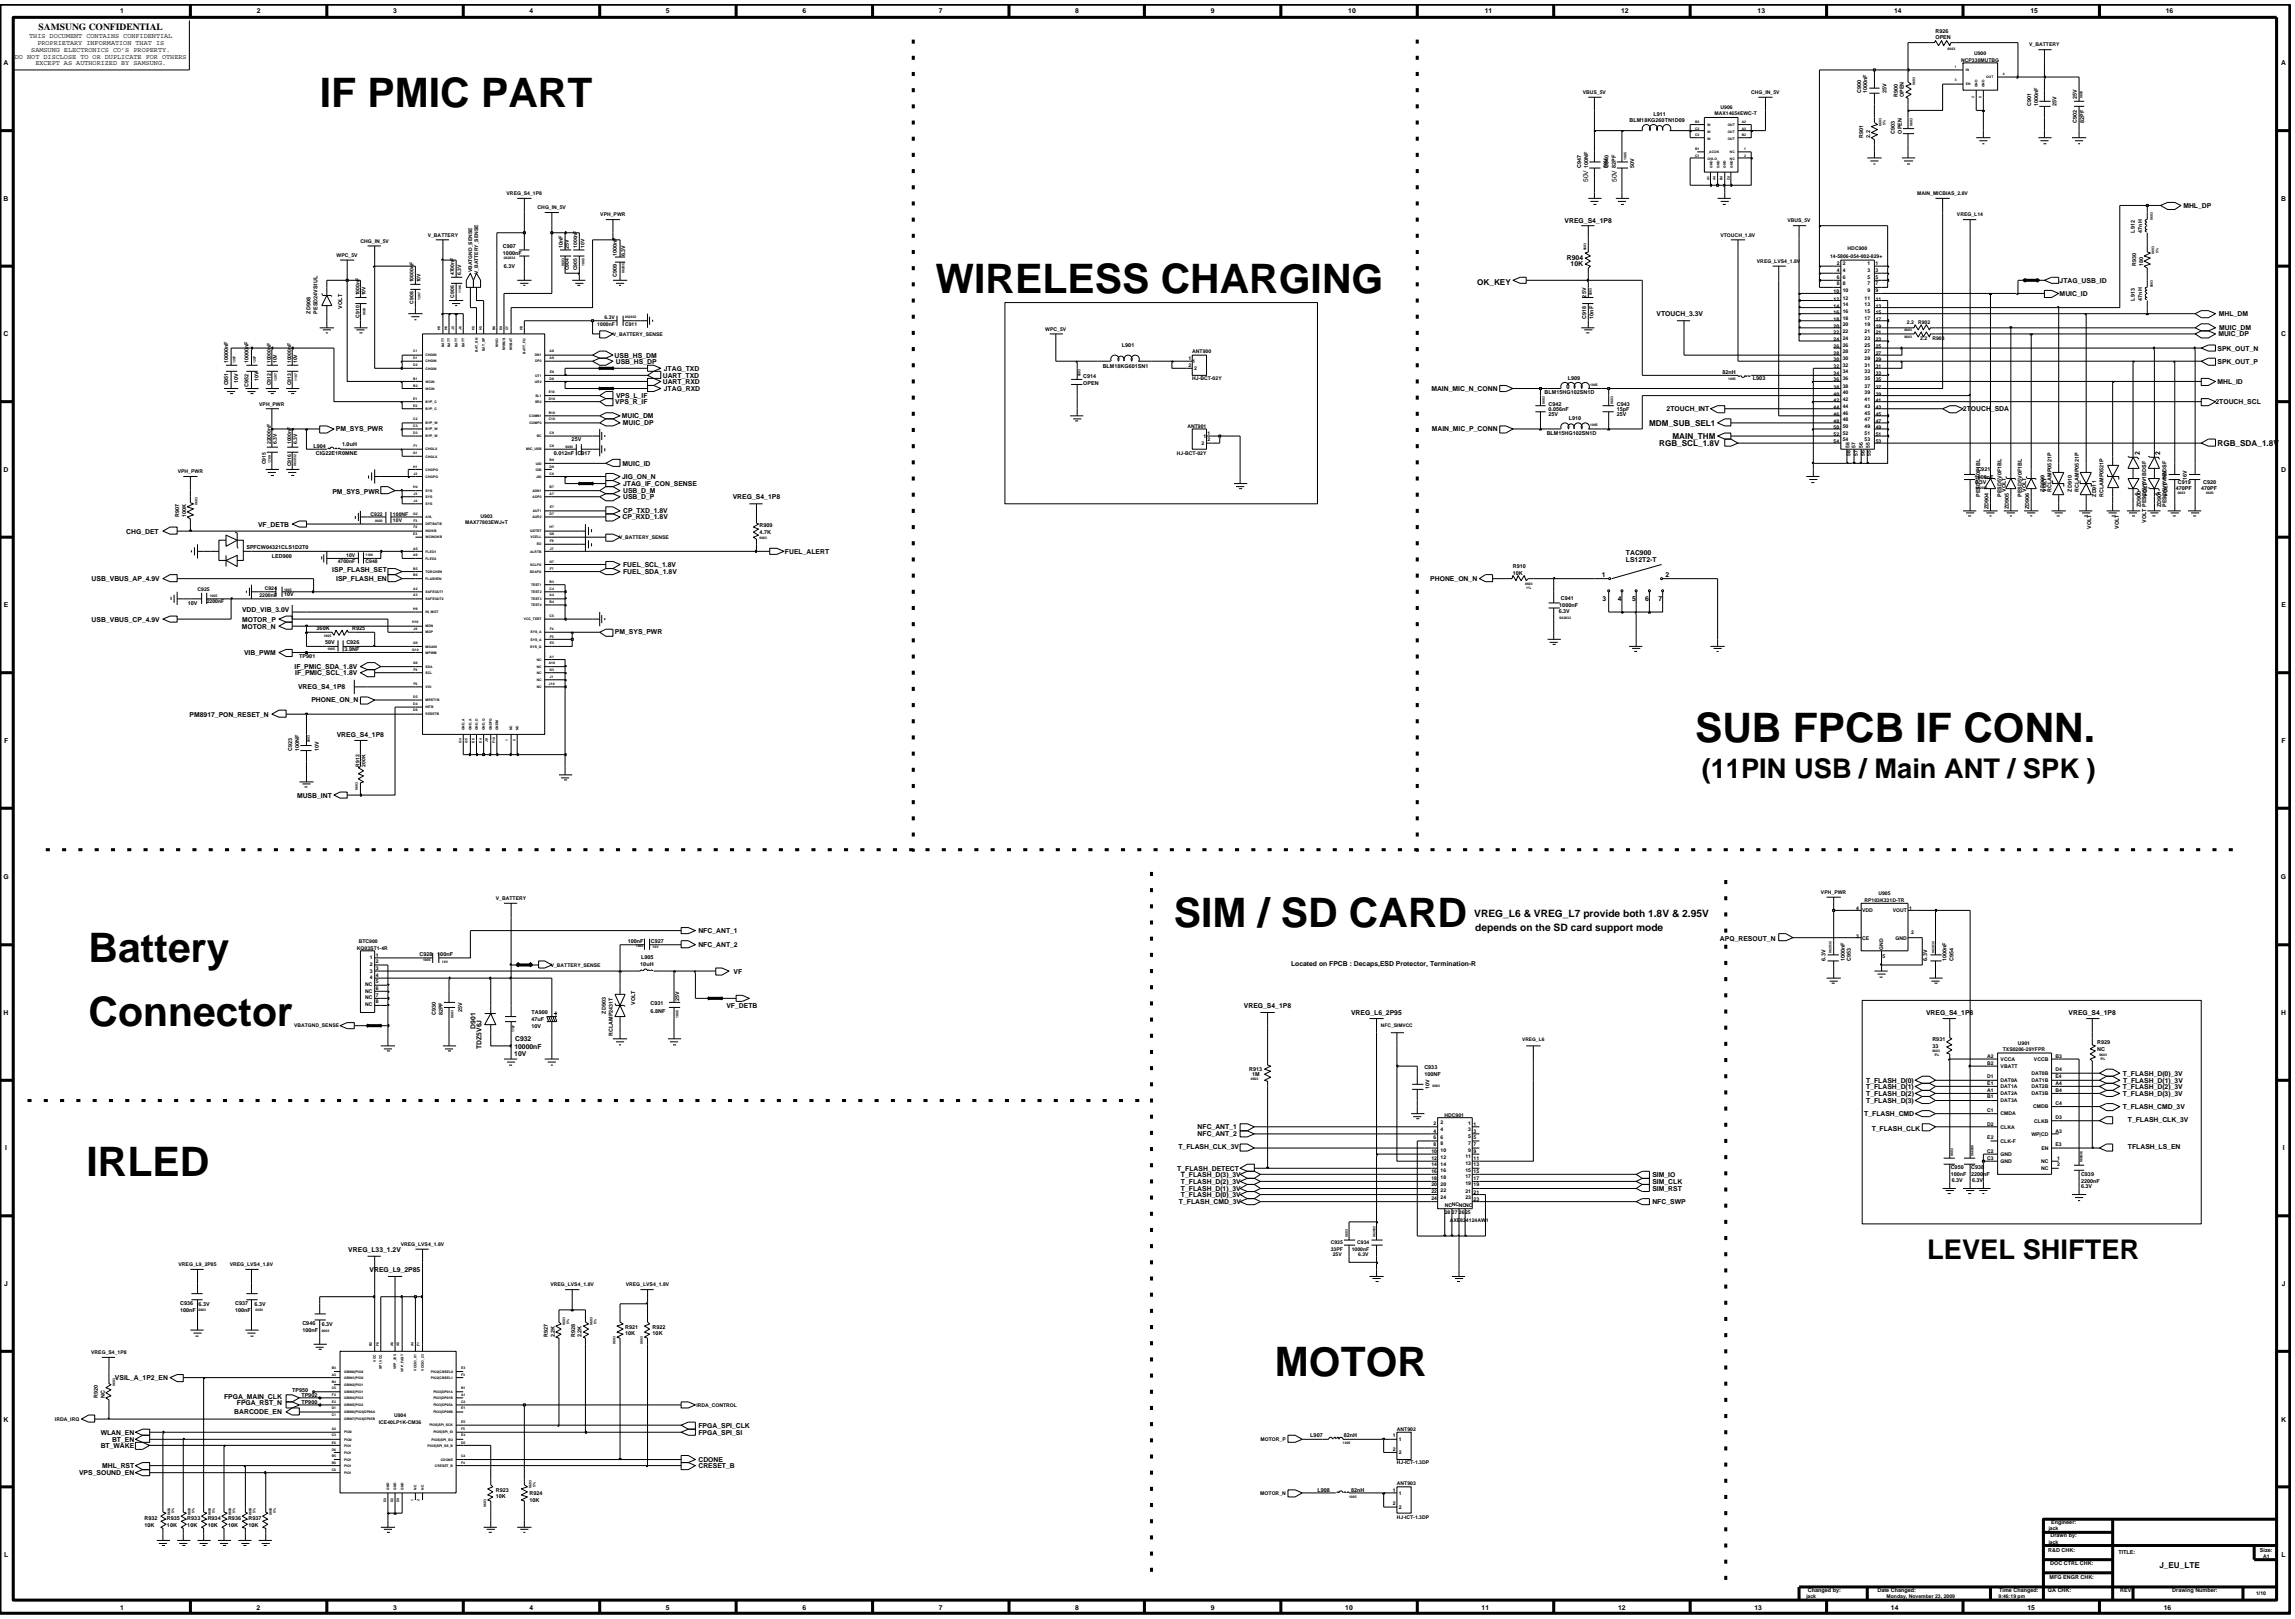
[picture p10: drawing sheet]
<svg xmlns="http://www.w3.org/2000/svg" width="192mm" height="135mm" viewBox="0 0 192 135" stroke-linecap="round" stroke-linejoin="round" font-family="sans-serif">
<defs><g id="words">
<g font-size="3.4">
<text x="26.7" y="9">IF PMIC PART</text>
<text x="78.2" y="24.5">WIRELESS CHARGING</text>
<text x="141.8" y="62.1">SUB FPCB IF CONN.</text>
<text x="98.2" y="77.5">SIM / SD CARD</text>
<text x="7.4" y="80.4">Battery</text>
<text x="7.4" y="85.7">Connector</text>
<text x="7.2" y="98.3">IRLED</text>
<text x="106.6" y="115.1">MOTOR</text>
</g>
<g font-size="2.3">
<text x="142.3" y="65">(11PIN USB / Main ANT / SPK )</text>
<text x="161.2" y="105.3">LEVEL SHIFTER</text>
</g>
<g font-size=".8">
<text x="3.2" y="2.5">SAMSUNG CONFIDENTIAL</text>
<text x="123.3" y="76.7">VREG_L6 &amp; VREG_L7 provide both 1.8V &amp; 2.95V</text>
<text x="123.4" y="77.8">depends on the SD card support mode</text>
</g>
<g font-size=".7">
<text x="123.5" y="23.9">OK_KEY</text>
<text x="137.9" y="35.6">MDM_SUB_SEL1</text>
<text x="138.7" y="37.3">RGB_SCL_1.8V</text>
<text x="139.8" y="36.7">MAIN_THM</text>
<text x="185.4" y="37.3">RGB_SDA_1.8V</text>
<text x="180.6" y="131.1">J_EU_LTE</text>
</g>
<g font-size=".6">
<text x=".3" y="5.5">A</text>
<text x="1.2" y="4.9">DO NOT DISCLOSE TO OR DUPLICATE FOR OTHERS</text>
<text x="2.4" y="3.2">THIS DOCUMENT CONTAINS CONFIDENTIAL</text>
<text x="2.6" y="4.3">SAMSUNG ELECTRONICS CO’S PROPERTY.</text>
<text x="3" y="5.4">EXCEPT AS AUTHORIZED BY SAMSUNG.</text>
<text x="3.1" y="3.7">PROPRIETARY INFORMATION THAT IS</text>
<text x="10.1" y="1.1">1</text>
<text x="21.5" y="1.1">2</text>
<text x="32.9" y="1.1">3</text>
<text x="44.3" y="1.1">4</text>
<text x="55.7" y="1.1">5</text>
<text x="67.1" y="1.1">6</text>
<text x="78.5" y="1.1">7</text>
<text x="89.9" y="1.1">8</text>
<text x="101.2" y="1.1">9</text>
<text x="112.7" y="1.1">10</text>
<text x="124.2" y="1.1">11</text>
<text x="135.6" y="1.1">12</text>
<text x="147" y="1.1">13</text>
<text x="158.4" y="1.1">14</text>
<text x="169.8" y="1.1">15</text>
<text x="181.1" y="1.1">16</text>
<text x="190.8" y="5.5">A</text>
<text x=".3" y="16.8">B</text>
<text x="132.8" y="15.2" transform="rotate(-90 132.8 15.2)">50V</text>
<text x="135.2" y="15.2" transform="rotate(-90 135.2 15.2)">50V</text>
<text x="182.6" y="17.4">MHL_DP</text>
<text x="190.8" y="16.8">B</text>
<text x="130.8" y="18.7">VREG_S4_1P8</text>
<text x="131" y="21.7">R904</text>
<text x="131.3" y="22.3">10K</text>
<text x="172.2" y="23.6">JTAG_USB_ID</text>
<text x=".3" y="28.1">C</text>
<text x="51.4" y="29.9">USB_HS_DM</text>
<text x="138.5" y="26.4">VTOUCH_3.3V</text>
<text x="172.2" y="24.7">MUIC_ID</text>
<text x="185.4" y="29.3">SPK_OUT_N</text>
<text x="185.5" y="28.1">MUIC_DP</text>
<text x="185.5" y="26.4">MHL_DM</text>
<text x="185.6" y="27.6">MUIC_DM</text>
<text x="190.8" y="28.1">C</text>
<text x="51.5" y="33.8">VPS_R_IF</text>
<text x="51.5" y="30.4">USB_HS_DP</text>
<text x="51.5" y="33.3">VPS_L_IF</text>
<text x="52" y="35">MUIC_DM</text>
<text x="52.1" y="35.6">MUIC_DP</text>
<text x="55.4" y="31.6">UART_TXD</text>
<text x="55.4" y="32.1">UART_RXD</text>
<text x="55.5" y="31">JTAG_TXD</text>
<text x="55.5" y="32.7">JTAG_RXD</text>
<text x="119.7" y="32.7">MAIN_MIC_N_CONN</text>
<text x="139.4" y="34.4">2TOUCH_INT</text>
<text x="164.1" y="34.4">2TOUCH_SDA</text>
<text x="185.3" y="33.8">2TOUCH_SCL</text>
<text x="185.4" y="30.4">SPK_OUT_P</text>
<text x="185.4" y="32.1">MHL_ID</text>
<text x=".3" y="39.5">D</text>
<text x="27.8" y="41.3">PM_SYS_PWR</text>
<text x="28.1" y="36.1">PM_SYS_PWR</text>
<text x="52" y="40">JIG_ON_N</text>
<text x="52.1" y="38.9">MUIC_ID</text>
<text x="52.1" y="40.6">JTAG_IF_CON_SENSE</text>
<text x="52.1" y="41.2">USB_D_M</text>
<text x="52.1" y="41.7">USB_D_P</text>
<text x="61.3" y="41.7">VREG_S4_1P8</text>
<text x="119.7" y="36.1">MAIN_MIC_P_CONN</text>
<text x="178.9" y="41.4" transform="rotate(-90 178.9 41.4)">1</text>
<text x="178.9" y="38" transform="rotate(-90 178.9 38)">2</text>
<text x="180.6" y="41.4" transform="rotate(-90 180.6 41.4)">1</text>
<text x="180.6" y="38" transform="rotate(-90 180.6 38)">2</text>
<text x="190.8" y="39.5">D</text>
<text x="10.6" y="44.6">CHG_DET</text>
<text x="21.6" y="44">VF_DETB</text>
<text x="27.8" y="47.8">ISP_FLASH_SET</text>
<text x="52" y="43.4">CP_RXD_1.8V</text>
<text x="52.1" y="48">FUEL_SDA_1.8V</text>
<text x="52.1" y="47.4">FUEL_SCL_1.8V</text>
<text x="52.1" y="42.9">CP_TXD_1.8V</text>
<text x="65.6" y="46.3">FUEL_ALERT</text>
<text x="136" y="47">LS12T2-T</text>
<text x="136" y="46.4">TAC900</text>
<text x=".3" y="50.8">E</text>
<text x="7.7" y="48.6">USB_VBUS_AP_4.9V</text>
<text x="7.7" y="52">USB_VBUS_CP_4.9V</text>
<text x="20.2" y="52.6">MOTOR_N</text>
<text x="20.2" y="51.2">VDD_VIB_3.0V</text>
<text x="20.3" y="52">MOTOR_P</text>
<text x="28.1" y="48.6">ISP_FLASH_EN</text>
<text x="51.4" y="53">PM_SYS_PWR</text>
<text x="119.6" y="48.6">PHONE_ON_N</text>
<text x="133.9" y="48.2">1</text>
<text x="134" y="50.2">3</text>
<text x="135.3" y="50.2">4</text>
<text x="136.5" y="50.2">5</text>
<text x="137.6" y="50.2">6</text>
<text x="138.7" y="50.2">7</text>
<text x="139.3" y="48.2">2</text>
<text x="190.8" y="50.8">E</text>
<text x="15.9" y="59.9">PM8917_PON_RESET_N</text>
<text x="20.4" y="54.8">VIB_PWM</text>
<text x="24.6" y="55.9">IF_PMIC_SDA_1.8V</text>
<text x="24.7" y="56.4">IF_PMIC_SCL_1.8V</text>
<text x="24.9" y="57.6">VREG_S4_1P8</text>
<text x="26" y="58.7">PHONE_ON_N</text>
<text x=".3" y="62.1">F</text>
<text x="28.2" y="61.6">VREG_S4_1P8</text>
<text x="190.8" y="62.1">F</text>
<text x="24.8" y="66.7">MUSB_INT</text>
<text x=".3" y="73.5">G</text>
<text x="190.7" y="73.5">G</text>
<text x="58.4" y="78">NFC_ANT_1</text>
<text x="58.4" y="79.2">NFC_ANT_2</text>
<text x="61.3" y="81.4">VF</text>
<text x="108" y="80.8">Located on FPCB : Decaps,ESD Protector, Termination-R</text>
<text x="143.8" y="78.6">APQ_RESOUT_N</text>
<text x=".3" y="84.9">H</text>
<text x="39.8" y="86" transform="rotate(-90 39.8 86)">D901</text>
<text x="40.3" y="87.7" transform="rotate(-90 40.3 87.7)">TDZ5V6J</text>
<text x="43" y="88.3">10V</text>
<text x="43" y="87.7">10000nF</text>
<text x="43.1" y="87">C932</text>
<text x="60.7" y="84.3">VF_DETB</text>
<text x="104" y="84.3">VREG_S4_1P8</text>
<text x="113" y="84.9">VREG_L6_2P95</text>
<text x="161.1" y="84.9">VREG_S4_1P8</text>
<text x="173" y="84.9">VREG_S4_1P8</text>
<text x="177.5" y="89.9">T_FLASH_D(0)_3V</text>
<text x="190.8" y="84.9">H</text>
<text x="100.1" y="94.4">NFC_ANT_1</text>
<text x="100.1" y="95">NFC_ANT_2</text>
<text x="155.9" y="93.3">T_FLASH_CMD</text>
<text x="156.1" y="92.2">T_FLASH_D(3)</text>
<text x="156.1" y="90.5">T_FLASH_D(0)</text>
<text x="156.1" y="91">T_FLASH_D(1)</text>
<text x="156.1" y="91.6">T_FLASH_D(2)</text>
<text x="156.5" y="94.5">T_FLASH_CLK</text>
<text x="177.5" y="92.7">T_FLASH_CMD_3V</text>
<text x="177.5" y="91.6">T_FLASH_D(3)_3V</text>
<text x="177.5" y="91">T_FLASH_D(2)_3V</text>
<text x="177.5" y="90.5">T_FLASH_D(1)_3V</text>
<text x="177.9" y="93.8">T_FLASH_CLK_3V</text>
<text x=".4" y="96.2">I</text>
<text x="98.4" y="97.9">T_FLASH_DETECT</text>
<text x="98.5" y="96.1">T_FLASH_CLK_3V</text>
<text x="98.6" y="100.7">T_FLASH_CMD_3V</text>
<text x="98.8" y="99.6">T_FLASH_D(1)_3V</text>
<text x="98.8" y="100.1">T_FLASH_D(0)_3V</text>
<text x="98.8" y="99">T_FLASH_D(2)_3V</text>
<text x="98.8" y="98.4">T_FLASH_D(3)_3V</text>
<text x="138.2" y="98.4">SIM_IO</text>
<text x="138.2" y="99">SIM_CLK</text>
<text x="138.2" y="99.6">SIM_RST</text>
<text x="138.2" y="100.7">NFC_SWP</text>
<text x="177.9" y="96.1">TFLASH_LS_EN</text>
<text x="190.9" y="96.2">I</text>
<text x=".4" y="107.5">J</text>
<text x="29.1" y="104.6">VREG_L33_1.2V</text>
<text x="30.9" y="106.3">VREG_L9_2P85</text>
<text x="190.8" y="107.5">J</text>
<text x=".3" y="118.8">K</text>
<text x="8.4" y="119.9">WLAN_EN</text>
<text x="9.6" y="115.4">VSIL_A_1P2_EN</text>
<text x="18.7" y="117">FPGA_MAIN_CLK</text>
<text x="19.6" y="118.3">BARCODE_EN</text>
<text x="19.8" y="117.5">FPGA_RST_N</text>
<text x="58.4" y="119.3">FPGA_SPI_CLK</text>
<text x="58.4" y="119.9">FPGA_SPI_SI</text>
<text x="190.8" y="118.8">K</text>
<text x="6.6" y="123.3">VPS_SOUND_EN</text>
<text x="8.4" y="121">BT_WAKE</text>
<text x="8.5" y="122.7">MHL_RST</text>
<text x="9.4" y="120.5">BT_EN</text>
<text x="58.4" y="122.7">CRESET_B</text>
<text x="58.4" y="122.2">CDONE</text>
<text x=".3" y="130.2">L</text>
<text x="190.8" y="130.2">L</text>
<text x="10.1" y="134.6">1</text>
<text x="21.5" y="134.6">2</text>
<text x="32.9" y="134.6">3</text>
<text x="44.3" y="134.6">4</text>
<text x="55.7" y="134.6">5</text>
<text x="67.1" y="134.6">6</text>
<text x="78.5" y="134.6">7</text>
<text x="89.9" y="134.6">8</text>
<text x="101.2" y="134.6">9</text>
<text x="112.5" y="134.6">10</text>
<text x="123.9" y="134.6">11</text>
<text x="135.3" y="134.6">12</text>
<text x="146.7" y="134.6">13</text>
<text x="158.1" y="134.6">14</text>
<text x="169.5" y="134.6">15</text>
<text x="180.9" y="134.6">16</text>
</g>
<g font-size=".5">
<text x="161.8" y="3.2">OPEN</text>
<text x="161.8" y="2.7">R926</text>
<text x="136.3" y="10.2">BLM18KG260TN1D09</text>
<text x="138.3" y="9.7">L911</text>
<text x="155.6" y="7.8" transform="rotate(-90 155.6 7.8)">C900</text>
<text x="155.8" y="11.5" transform="rotate(-90 155.8 11.5)">R901</text>
<text x="156.1" y="7.8" transform="rotate(-90 156.1 7.8)">1000nF</text>
<text x="156.4" y="11.5" transform="rotate(-90 156.4 11.5)">2.2</text>
<text x="157.8" y="7.8" transform="rotate(-90 157.8 7.8)">25V</text>
<text x="158.4" y="11.2" transform="rotate(-90 158.4 11.2)">C903</text>
<text x="158.7" y="8.1" transform="rotate(-90 158.7 8.1)">R900</text>
<text x="159" y="11.2" transform="rotate(-90 159 11.2)">OPEN</text>
<text x="159.2" y="8.1" transform="rotate(-90 159.2 8.1)">OPEN</text>
<text x="169.8" y="8.9" transform="rotate(-90 169.8 8.9)">C901</text>
<text x="170.4" y="8.9" transform="rotate(-90 170.4 8.9)">1000nF</text>
<text x="172" y="8.9" transform="rotate(-90 172 8.9)">25V</text>
<text x="173.7" y="10.2" transform="rotate(-90 173.7 10.2)">C902</text>
<text x="173.7" y="8.3" transform="rotate(-90 173.7 8.3)">25V</text>
<text x="174.3" y="10.2" transform="rotate(-90 174.3 10.2)">82PF</text>
<text x="132.2" y="14" transform="rotate(-90 132.2 14)">C947</text>
<text x="132.8" y="14" transform="rotate(-90 132.8 14)">100NF</text>
<text x="134.4" y="14" transform="rotate(-90 134.4 14)">50V</text>
<text x="134.5" y="14" transform="rotate(-90 134.5 14)">C940</text>
<text x="135.1" y="14" transform="rotate(-90 135.1 14)">82PF</text>
<text x="136.6" y="14" transform="rotate(-90 136.6 14)">50V</text>
<text x="42.1" y="20.7">C907</text>
<text x="42.1" y="21.3">1000nF</text>
<text x="42.1" y="22.4">6.3V</text>
<text x="47.1" y="20.8" transform="rotate(-90 47.1 20.8)">10nF</text>
<text x="47.6" y="20.9" transform="rotate(-90 47.6 20.9)">25V</text>
<text x="51.6" y="23.2" transform="rotate(-90 51.6 23.2)">C909</text>
<text x="51.6" y="21.4" transform="rotate(-90 51.6 21.4)">1000nF</text>
<text x="52.3" y="21.4" transform="rotate(-90 52.3 21.4)">6.3V</text>
<text x="178.5" y="19.5" transform="rotate(-90 178.5 19.5)">L912</text>
<text x="178.6" y="22.3" transform="rotate(-90 178.6 22.3)">R930</text>
<text x="179.1" y="19.5" transform="rotate(-90 179.1 19.5)">47nH</text>
<text x="179.2" y="22.3" transform="rotate(-90 179.2 22.3)">180</text>
<text x="26" y="26.2" transform="rotate(-90 26 26.2)">ZD908</text>
<text x="26.6" y="26.2" transform="rotate(-90 26.6 26.2)">PESD24VS1UL</text>
<text x="28.6" y="25.8" transform="rotate(-90 28.6 25.8)">VOLT</text>
<text x="93.8" y="29">L901</text>
<text x="132.6" y="26.6" transform="rotate(-90 132.6 26.6)">C918</text>
<text x="132.6" y="24.9" transform="rotate(-90 132.6 24.9)">25V</text>
<text x="133.2" y="26.6" transform="rotate(-90 133.2 26.6)">10nF</text>
<text x="178.5" y="25.1" transform="rotate(-90 178.5 25.1)">L913</text>
<text x="179.1" y="25.1" transform="rotate(-90 179.1 25.1)">47nH</text>
<text x="19.1" y="32.2" transform="rotate(-90 19.1 32.2)">C951</text>
<text x="19.1" y="30.4" transform="rotate(-90 19.1 30.4)">10000nF</text>
<text x="19.9" y="32.1" transform="rotate(-90 19.9 32.1)">10V</text>
<text x="20.8" y="32.3" transform="rotate(-90 20.8 32.3)">C952</text>
<text x="20.8" y="30.4" transform="rotate(-90 20.8 30.4)">10000nF</text>
<text x="21.6" y="31.9" transform="rotate(-90 21.6 31.9)">10V</text>
<text x="90.6" y="31.6">C914</text>
<text x="90.6" y="32.2">OPEN</text>
<text x="92.2" y="30.8">BLM18KG601SN1</text>
<text x="129.2" y="32.9">BLM15HG102SN1D</text>
<text x="129.5" y="33.9">C942</text>
<text x="129.5" y="34.3">0.056nF</text>
<text x="129.5" y="34.8">25V</text>
<text x="131.1" y="31.8">L909</text>
<text x="131.2" y="35.1">L910</text>
<text x="135.2" y="34.8">25V</text>
<text x="135.2" y="33.9">C943</text>
<text x="135.2" y="34.3">15pF</text>
<text x="144" y="31.3">82nH</text>
<text x="146.6" y="31.8">L903</text>
<text x="26.2" y="37.5">L904</text>
<text x="26.4" y="38.1">CIG22E1R0MNE</text>
<text x="28.6" y="37.3">1.0uH</text>
<text x="46.3" y="38.1">0.012nF C917</text>
<text x="47.8" y="36.9">25V</text>
<text x="129.3" y="36.4">BLM15HG102SN1D</text>
<text x="165.1" y="40">1000nF</text>
<text x="165.2" y="40.5">6.3V</text>
<text x="165.4" y="39.4">C921</text>
<text x="165.6" y="41.5" transform="rotate(-90 165.6 41.5)">PESD5V0F1BL</text>
<text x="167.4" y="41.5" transform="rotate(-90 167.4 41.5)">PESD5V0F1BL</text>
<text x="167.7" y="41.1" transform="rotate(-90 167.7 41.1)">VOLT</text>
<text x="169.1" y="41.5" transform="rotate(-90 169.1 41.5)">PESD5V0F1BL</text>
<text x="169.4" y="41.1" transform="rotate(-90 169.4 41.1)">VOLT</text>
<text x="171" y="41.1" transform="rotate(-90 171 41.1)">ZD909</text>
<text x="171.1" y="41.1" transform="rotate(-90 171.1 41.1)">VOLT</text>
<text x="171.5" y="41.1" transform="rotate(-90 171.5 41.1)">RCLAMP0521P</text>
<text x="173.3" y="41.1" transform="rotate(-90 173.3 41.1)">ZD910</text>
<text x="173.8" y="41.1" transform="rotate(-90 173.8 41.1)">RCLAMP0521P</text>
<text x="175.3" y="41.5" transform="rotate(-90 175.3 41.5)">ZD911</text>
<text x="175.9" y="41.5" transform="rotate(-90 175.9 41.5)">RCLAMP0521P</text>
<text x="179.5" y="41.5" transform="rotate(-90 179.5 41.5)">VOLT</text>
<text x="181.2" y="41.5" transform="rotate(-90 181.2 41.5)">VOLT 16V</text>
<text x="181.9" y="40.9">470PF</text>
<text x="182.1" y="40.5">C919</text>
<text x="182.9" y="40.1" transform="rotate(-90 182.9 40.1)">16V</text>
<text x="184.1" y="40.9">470PF</text>
<text x="184.2" y="40.5">C920</text>
<text x="15" y="43.2" transform="rotate(-90 15 43.2)">R907</text>
<text x="15.6" y="43.2" transform="rotate(-90 15.6 43.2)">100K</text>
<text x="20.6" y="45.9">SPFCW04321CLS1D2T0</text>
<text x="22.7" y="46.7">LED900</text>
<text x="63.5" y="44.7">4.7K</text>
<text x="63.5" y="44.1">R909</text>
<text x="126.5" y="47.4">R910</text>
<text x="166.3" y="42.5" transform="rotate(-90 166.3 42.5)">ZD904</text>
<text x="168" y="42.5" transform="rotate(-90 168 42.5)">ZD905</text>
<text x="169.7" y="42.5" transform="rotate(-90 169.7 42.5)">ZD906</text>
<text x="174.9" y="44.2" transform="rotate(-90 174.9 44.2)">VOLT</text>
<text x="177.2" y="44.2" transform="rotate(-90 177.2 44.2)">VOLT</text>
<text x="179" y="42.4" transform="rotate(-90 179 42.4)">ZD900</text>
<text x="179.5" y="43.7" transform="rotate(-90 179.5 43.7)">VOLT PESD5V0V1BDSF</text>
<text x="180.7" y="42.4" transform="rotate(-90 180.7 42.4)">ZD901</text>
<text x="181.2" y="42.4" transform="rotate(-90 181.2 42.4)">PESD5V0V1BDSF</text>
<text x="15.7" y="50.6">10V</text>
<text x="23.8" y="49.8">10V</text>
<text x="26.5" y="52.7">360K</text>
<text x="27.2" y="53.9">50V</text>
<text x="29" y="53.9">C926</text>
<text x="29.5" y="52.7">R925</text>
<text x="126.5" y="48">10K</text>
<text x="130.3" y="51.2">6.3V</text>
<text x="130.4" y="50.7">1000nF</text>
<text x="130.5" y="50.2">C941</text>
<text x="25" y="55.1">TP901</text>
<text x="28.8" y="54.5">3.9NF</text>
<text x="24.4" y="62.7" transform="rotate(-90 24.4 62.7)">C923</text>
<text x="25" y="62.7" transform="rotate(-90 25 62.7)">100NF</text>
<text x="26.6" y="62.7" transform="rotate(-90 26.6 62.7)">10V</text>
<text x="35.1" y="79.9">C928</text>
<text x="36.6" y="79.9">100nF</text>
<text x="52.5" y="78.8">100nF</text>
<text x="53.1" y="84" transform="rotate(-90 53.1 84)">VOLT</text>
<text x="53.5" y="80.8">10uH</text>
<text x="53.6" y="80.2">L905</text>
<text x="54.4" y="78.8">C927</text>
<text x="56.8" y="83.7" transform="rotate(-90 56.8 83.7)">25V</text>
<text x="152.6" y="80.3" transform="rotate(-90 152.6 80.3)">6.3V</text>
<text x="154.3" y="80.3" transform="rotate(-90 154.3 80.3)">1000nF</text>
<text x="154.8" y="80.3" transform="rotate(-90 154.8 80.3)">C953</text>
<text x="161.2" y="80.3" transform="rotate(-90 161.2 80.3)">6.3V</text>
<text x="162.8" y="80.3" transform="rotate(-90 162.8 80.3)">1000nF</text>
<text x="163.4" y="80.3" transform="rotate(-90 163.4 80.3)">C954</text>
<text x="36.4" y="84.9" transform="rotate(-90 36.4 84.9)">C930</text>
<text x="37" y="84.9" transform="rotate(-90 37 84.9)">82PF</text>
<text x="38.7" y="84.6" transform="rotate(-90 38.7 84.6)">25V</text>
<text x="44.4" y="84.7">TA900</text>
<text x="44.4" y="85.9">10V</text>
<text x="44.4" y="85.3">47uF</text>
<text x="50.7" y="84.7" transform="rotate(-90 50.7 84.7)">ZD903</text>
<text x="51.3" y="86.6" transform="rotate(-90 51.3 86.6)">RCLAMP2431T</text>
<text x="54.4" y="84.1">C931</text>
<text x="54.4" y="84.6">6.8NF</text>
<text x="104.5" y="89.6">R913</text>
<text x="104.7" y="90">1M</text>
<text x="119.1" y="89.4">C933</text>
<text x="119.1" y="90">100NF</text>
<text x="161.6" y="87.6">33</text>
<text x="161.6" y="87">R931</text>
<text x="175.4" y="87.3">R929</text>
<text x="175.4" y="87.9">NC</text>
<text x="119.5" y="91.1" transform="rotate(-90 119.5 91.1)">10V</text>
<text x="163.1" y="98.3">100nF</text>
<text x="163.1" y="97.8">C950</text>
<text x="163.2" y="98.8">6.3V</text>
<text x="164.8" y="98.3">2200nF</text>
<text x="164.8" y="97.8">C938</text>
<text x="164.9" y="98.8">6.3V</text>
<text x="174" y="99.3">6.3V</text>
<text x="174" y="98.9">2200nF</text>
<text x="174" y="98.3">C939</text>
<text x="15.1" y="109.7">100nF</text>
<text x="15.1" y="109.1">C936</text>
<text x="16.6" y="109.2">6.3V</text>
<text x="19.7" y="109.1">C937</text>
<text x="19.7" y="109.7">100nF</text>
<text x="21.3" y="109.2">6.3V</text>
<text x="25.3" y="111.4">100nF</text>
<text x="25.3" y="110.8">C946</text>
<text x="26.9" y="110.9">6.3V</text>
<text x="45.8" y="111.8" transform="rotate(-90 45.8 111.8)">R927</text>
<text x="46.4" y="111.8" transform="rotate(-90 46.4 111.8)">2.2K</text>
<text x="48.1" y="111.8" transform="rotate(-90 48.1 111.8)">R928</text>
<text x="48.6" y="111.8" transform="rotate(-90 48.6 111.8)">2.2K</text>
<text x="52.3" y="111.6">10K</text>
<text x="52.3" y="111.1">R921</text>
<text x="54.6" y="111.6">10K</text>
<text x="54.6" y="111.1">R922</text>
<text x="8.2" y="116.9" transform="rotate(-90 8.2 116.9)">R920</text>
<text x="8.8" y="116.9" transform="rotate(-90 8.8 116.9)">NC</text>
<text x="24.4" y="116.3">TP950</text>
<text x="25.2" y="116.8">TP902</text>
<text x="25.2" y="117.4">TP900</text>
<text x="41.5" y="124.7">R923</text>
<text x="41.5" y="125.2">10K</text>
<text x="44.3" y="125">R924</text>
<text x="44.3" y="125.6">10K</text>
<text x="109.6" y="120.2">L907</text>
<text x="110.2" y="124.7">L908</text>
<text x="112.4" y="120.2">82nH</text>
<text x="113" y="124.7">82nH</text>
<text x="12.1" y="127.1">R932</text>
<text x="12.1" y="127.7">10K</text>
<text x="14" y="127.1">R935</text>
<text x="14" y="127.7">10K</text>
<text x="15.7" y="127.1">R933</text>
<text x="15.7" y="127.7">10K</text>
<text x="17.4" y="127.1">R934</text>
<text x="17.4" y="127.7">10K</text>
<text x="19.1" y="127.1">R936</text>
<text x="19.1" y="127.7">10K</text>
<text x="20.8" y="127.7">10K</text>
<text x="20.8" y="127.1">R937</text>
<text x="171.3" y="129.7">R&amp;D CHK:</text>
<text x="171.4" y="132">MFG ENGR CHK:</text>
<text x="171.4" y="130.8">DOC CTRL CHK:</text>
<text x="171.5" y="128.5">Drawn by:</text>
<text x="171.5" y="127.4">Engineer:</text>
<text x="177.1" y="129.9">TITLE:</text>
<text x="189" y="129.7">Size:</text>
<text x="151.2" y="133.1">Changed by:</text>
<text x="157" y="133.1">Date Changed:</text>
<text x="167.2" y="133.1">Time Changed:</text>
<text x="171.3" y="133.1">QA CHK:</text>
<text x="177.3" y="133.1">REV:</text>
<text x="181.7" y="133.1">Drawing Number:</text>
</g>
<g font-size=".4">
<text x="164" y="5.2">NCP330MUTBG</text>
<text x="165.1" y="4.6">U900</text>
<text x="169.7" y="3.9">V_BATTERY</text>
<text x="132.3" y="7.9">VBUS_5V</text>
<text x="143.4" y="9.7">MAX14654EWC-T</text>
<text x="143.9" y="9.1">U906</text>
<text x="146.4" y="7.9">CHG_IN_5V</text>
<text x="42.4" y="16.3">VREG_S4_1P8</text>
<text x="45" y="17.5">CHG_IN_5V</text>
<text x="160.3" y="16.3">MAIN_MICBIAS_2.8V</text>
<text x="28.2" y="21.5">WPC_5V</text>
<text x="30.1" y="20.3">CHG_IN_5V</text>
<text x="34.6" y="23.6" transform="rotate(-90 34.6 23.6)">10000nF</text>
<text x="35.2" y="23.6" transform="rotate(-90 35.2 23.6)">10V</text>
<text x="35.8" y="19.8">V_BATTERY</text>
<text x="38" y="23" transform="rotate(-90 38 23)">4700nF</text>
<text x="38.6" y="23" transform="rotate(-90 38.6 23)">6.3V</text>
<text x="39.5" y="22.8" transform="rotate(-90 39.5 22.8)">VBATGND_SENSE</text>
<text x="40" y="22.9" transform="rotate(-90 40 22.9)">V_BATTERY_SENSE</text>
<text x="47.6" y="22.6" transform="rotate(-90 47.6 22.6)">C904</text>
<text x="48.3" y="22.6" transform="rotate(-90 48.3 22.6)">C905</text>
<text x="48.3" y="20.7" transform="rotate(-90 48.3 20.7)">1000nF</text>
<text x="48.9" y="20.7" transform="rotate(-90 48.9 20.7)">10V</text>
<text x="50.2" y="18.1">VPH_PWR</text>
<text x="143.9" y="19.8">VTOUCH_1.8V</text>
<text x="146.9" y="22">VREG_LVS4_1.8V</text>
<text x="149.5" y="18.6">VBUS_5V</text>
<text x="153" y="21.6">14-5806-054-002-829+</text>
<text x="153.6" y="23.3">6</text>
<text x="153.6" y="23.9">8</text>
<text x="153.6" y="22.8">4</text>
<text x="153.6" y="22.2">2</text>
<text x="154.1" y="23.3">6</text>
<text x="154.1" y="23.9">8</text>
<text x="154.1" y="22.8">4</text>
<text x="154.1" y="22.2">2</text>
<text x="154.5" y="20.9">HDC900</text>
<text x="156.2" y="23.9">7</text>
<text x="156.2" y="23.3">5</text>
<text x="156.2" y="22.2">1</text>
<text x="156.2" y="22.8">3</text>
<text x="156.8" y="23.9">7</text>
<text x="156.8" y="23.3">5</text>
<text x="156.8" y="22.2">1</text>
<text x="156.8" y="22.8">3</text>
<text x="163.6" y="18.1">VREG_L14</text>
<text x="30.1" y="26.6" transform="rotate(-90 30.1 26.6)">C910</text>
<text x="30.1" y="24.7" transform="rotate(-90 30.1 24.7)">1000nF</text>
<text x="30.6" y="24.7" transform="rotate(-90 30.6 24.7)">10V</text>
<text x="34.6" y="25.4" transform="rotate(-90 34.6 25.4)">C908</text>
<text x="38" y="24.9" transform="rotate(-90 38 24.9)">C906</text>
<text x="49.9" y="27.3">1000nF</text>
<text x="50.5" y="26.7">6.3V</text>
<text x="51.3" y="28.1">V_BATTERY_SENSE</text>
<text x="52.3" y="27.3">C911</text>
<text x="87.4" y="27.6">WPC_5V</text>
<text x="99.7" y="29.5">ANT900</text>
<text x="153.3" y="25.1">12</text>
<text x="153.3" y="25.7">14</text>
<text x="153.3" y="26.2">16</text>
<text x="153.3" y="26.8">18</text>
<text x="153.3" y="29.1">26</text>
<text x="153.3" y="24.5">10</text>
<text x="153.3" y="29.7">28</text>
<text x="153.3" y="27.4">20</text>
<text x="153.3" y="27.9">22</text>
<text x="153.3" y="28.5">24</text>
<text x="154.1" y="25">12</text>
<text x="154.1" y="25.5">14</text>
<text x="154.1" y="26.1">16</text>
<text x="154.1" y="26.7">18</text>
<text x="154.1" y="29">26</text>
<text x="154.1" y="24.4">10</text>
<text x="154.1" y="29.5">28</text>
<text x="154.1" y="27.2">20</text>
<text x="154.1" y="27.8">22</text>
<text x="154.1" y="28.4">24</text>
<text x="155.9" y="25.5">13</text>
<text x="155.9" y="26.1">15</text>
<text x="155.9" y="26.7">17</text>
<text x="155.9" y="27.2">19</text>
<text x="155.9" y="25">11</text>
<text x="155.9" y="29.5">27</text>
<text x="155.9" y="27.8">21</text>
<text x="155.9" y="28.4">23</text>
<text x="155.9" y="29">25</text>
<text x="156.2" y="24.4">9</text>
<text x="156.8" y="24.4">9</text>
<text x="156.9" y="25.7">13</text>
<text x="156.9" y="26.2">15</text>
<text x="156.9" y="26.8">17</text>
<text x="156.9" y="27.4">19</text>
<text x="156.9" y="29.7">27</text>
<text x="156.9" y="25.1">11</text>
<text x="156.9" y="27.9">21</text>
<text x="156.9" y="28.5">23</text>
<text x="156.9" y="29.1">25</text>
<text x="159.5" y="27.1">2.2</text>
<text x="160.4" y="27.1">R902</text>
<text x="160.6" y="28.4">2.2</text>
<text x="161.6" y="28.4">R903</text>
<text x="21.7" y="33.9">VPH_PWR</text>
<text x="22.6" y="32.2" transform="rotate(-90 22.6 32.2)">C912</text>
<text x="22.6" y="30.4" transform="rotate(-90 22.6 30.4)">10000nF</text>
<text x="23.2" y="30.4" transform="rotate(-90 23.2 30.4)">10V</text>
<text x="24.3" y="32.2" transform="rotate(-90 24.3 32.2)">C913</text>
<text x="24.3" y="30.4" transform="rotate(-90 24.3 30.4)">10000nF</text>
<text x="24.9" y="30.4" transform="rotate(-90 24.9 30.4)">10V</text>
<text x="99.3" y="35.8">ANT901</text>
<text x="99.4" y="30.1">1</text>
<text x="99.4" y="30.7">2</text>
<text x="99.7" y="31.8">HJ-BCT-02Y</text>
<text x="99.7" y="30.4">1</text>
<text x="99.9" y="30.9">2</text>
<text x="153.3" y="35.9">50</text>
<text x="153.3" y="33.6">42</text>
<text x="153.3" y="34.2">44</text>
<text x="153.3" y="34.8">46</text>
<text x="153.3" y="35.4">48</text>
<text x="153.3" y="31.4">34</text>
<text x="153.3" y="31.9">36</text>
<text x="153.3" y="32.5">38</text>
<text x="153.3" y="33.1">40</text>
<text x="153.3" y="30.2">30</text>
<text x="153.3" y="30.8">32</text>
<text x="154.1" y="35.8">50</text>
<text x="154.1" y="33.5">42</text>
<text x="154.1" y="34.1">44</text>
<text x="154.1" y="34.7">46</text>
<text x="154.1" y="35.2">48</text>
<text x="154.1" y="31.2">34</text>
<text x="154.1" y="31.8">36</text>
<text x="154.1" y="32.4">38</text>
<text x="154.1" y="32.9">40</text>
<text x="154.1" y="30.1">30</text>
<text x="154.1" y="30.7">32</text>
<text x="155.9" y="35.8">49</text>
<text x="155.9" y="33.5">41</text>
<text x="155.9" y="34.1">43</text>
<text x="155.9" y="34.7">45</text>
<text x="155.9" y="35.2">47</text>
<text x="155.9" y="31.8">35</text>
<text x="155.9" y="32.4">37</text>
<text x="155.9" y="32.9">39</text>
<text x="155.9" y="30.1">29</text>
<text x="155.9" y="30.7">31</text>
<text x="155.9" y="31.2">33</text>
<text x="156.9" y="35.9">49</text>
<text x="156.9" y="33.6">41</text>
<text x="156.9" y="34.2">43</text>
<text x="156.9" y="34.8">45</text>
<text x="156.9" y="35.4">47</text>
<text x="156.9" y="31.9">35</text>
<text x="156.9" y="32.5">37</text>
<text x="156.9" y="33.1">39</text>
<text x="156.9" y="30.2">29</text>
<text x="156.9" y="30.8">31</text>
<text x="156.9" y="31.4">33</text>
<text x="14.9" y="39.6">VPH_PWR</text>
<text x="22.2" y="38.8" transform="rotate(-90 22.2 38.8)">C915</text>
<text x="22.6" y="37.1" transform="rotate(-90 22.6 37.1)">22000nF</text>
<text x="23.2" y="37.1" transform="rotate(-90 23.2 37.1)">6.3V</text>
<text x="24.3" y="39" transform="rotate(-90 24.3 39)">C916</text>
<text x="24.3" y="37.1" transform="rotate(-90 24.3 37.1)">1000nF</text>
<text x="24.9" y="37.1" transform="rotate(-90 24.9 37.1)">6.3V</text>
<text x="98.4" y="38">HJ-BCT-02Y</text>
<text x="100.5" y="37.2">2</text>
<text x="100.6" y="36.6">1</text>
<text x="101" y="36.4">1</text>
<text x="101" y="36.9">2</text>
<text x="153.3" y="37">54</text>
<text x="153.3" y="36.5">52</text>
<text x="154.1" y="36.9">54</text>
<text x="154.1" y="36.4">52</text>
<text x="154.7" y="37.5" transform="rotate(-90 154.7 37.5)">58</text>
<text x="154.7" y="38.1" transform="rotate(-90 154.7 38.1)">58</text>
<text x="155.2" y="37.5" transform="rotate(-90 155.2 37.5)">57</text>
<text x="155.3" y="38.1" transform="rotate(-90 155.3 38.1)">57</text>
<text x="155.8" y="37.5" transform="rotate(-90 155.8 37.5)">56</text>
<text x="155.9" y="36.4">51</text>
<text x="155.9" y="36.9">53</text>
<text x="155.9" y="38.1" transform="rotate(-90 155.9 38.1)">56</text>
<text x="156.4" y="37.5" transform="rotate(-90 156.4 37.5)">55</text>
<text x="156.4" y="38.1" transform="rotate(-90 156.4 38.1)">55</text>
<text x="156.9" y="36.5">51</text>
<text x="156.9" y="37">53</text>
<text x="28.2" y="47.1">4700nF</text>
<text x="29" y="46.6">10V</text>
<text x="30.6" y="47.1">C948</text>
<text x="31" y="43.1">C922</text>
<text x="32.9" y="43.1">100NF</text>
<text x="32.9" y="43.6">10V</text>
<text x="38.9" y="43.8">MAX77803EWJ+T</text>
<text x="40.2" y="43.3">U903</text>
<text x="51.8" y="45.1">V_BATTERY_SENSE</text>
<text x="16.5" y="49.4">C925</text>
<text x="17.3" y="50.4">2200nF</text>
<text x="21.7" y="49.9">2200nF</text>
<text x="22.1" y="49.3">C924</text>
<text x="30.1" y="64.1" transform="rotate(-90 30.1 64.1)">R912</text>
<text x="30.6" y="64.1" transform="rotate(-90 30.6 64.1)">200K</text>
<text x="41.5" y="75.2">V_BATTERY</text>
<text x="152.3" y="74.7">VPH_PWR</text>
<text x="155.2" y="76.1">4</text>
<text x="155.7" y="76.3">VDD</text>
<text x="155.9" y="75.4">RP103K331D-TR</text>
<text x="157.1" y="74.8">U905</text>
<text x="158.3" y="76.3">VOUT</text>
<text x="159.6" y="76.1">1</text>
<text x="29.8" y="79.4">KQ03ST1-4R</text>
<text x="30" y="78.8">BTC900</text>
<text x="30.5" y="83.5">NC</text>
<text x="30.5" y="82.4">NC</text>
<text x="30.5" y="83">NC</text>
<text x="30.9" y="80.2">1</text>
<text x="30.9" y="80.8">2</text>
<text x="30.9" y="81.4">3</text>
<text x="30.9" y="81.9">4</text>
<text x="31.4" y="83.4">7</text>
<text x="31.4" y="83.9">8</text>
<text x="31.4" y="80">1</text>
<text x="31.4" y="80.5">2</text>
<text x="31.4" y="81.1">3</text>
<text x="31.4" y="81.7">4</text>
<text x="31.4" y="82.2">5</text>
<text x="31.4" y="82.8">6</text>
<text x="46.1" y="80.8">V_BATTERY_SENSE</text>
<text x="155.2" y="78.4">3</text>
<text x="155.7" y="78.5">CE</text>
<text x="157.4" y="80.1">5</text>
<text x="157.5" y="79.4" transform="rotate(-90 157.5 79.4)">GND</text>
<text x="158.5" y="78.5">GND</text>
<text x="159.8" y="78.1">2</text>
<text x="24.6" y="85.9">VBATGND_SENSE</text>
<text x="30.5" y="84.1">NC</text>
<text x="115.5" y="85.9">NFC_SIMVCC</text>
<text x="127.3" y="87">VREG_L6</text>
<text x="166.2" y="89">B2</text>
<text x="166.2" y="88.4">A2</text>
<text x="167.3" y="89.3">VBATT</text>
<text x="167.3" y="88.7">VCCA</text>
<text x="167.5" y="87.8">TXS0206-29YFPR</text>
<text x="168.7" y="87.3">U901</text>
<text x="169.9" y="89.9">DAT0B</text>
<text x="170.1" y="88.7">VCCB</text>
<text x="171.9" y="89.5">D4</text>
<text x="171.9" y="88.4">B3</text>
<text x="119.9" y="95.8">8</text>
<text x="119.9" y="94.7">4</text>
<text x="119.9" y="95.2">6</text>
<text x="119.9" y="94.1">2</text>
<text x="120.5" y="95.7">8</text>
<text x="120.5" y="94.6">4</text>
<text x="120.5" y="95.2">6</text>
<text x="120.5" y="94">2</text>
<text x="120.8" y="93.4">HDC901</text>
<text x="122.8" y="94.5">3</text>
<text x="122.8" y="95.1">5</text>
<text x="122.8" y="95.7">7</text>
<text x="122.8" y="94">1</text>
<text x="123.2" y="94.7">3</text>
<text x="123.2" y="95.2">5</text>
<text x="123.2" y="95.8">7</text>
<text x="123.2" y="94.1">1</text>
<text x="166.2" y="90.1">D1</text>
<text x="166.2" y="94.1">D2</text>
<text x="166.2" y="91.8">B1</text>
<text x="166.2" y="93">C1</text>
<text x="166.2" y="91.3">A1</text>
<text x="166.2" y="90.7">E1</text>
<text x="166.2" y="95.2">E2</text>
<text x="167.3" y="90.5">DAT0A</text>
<text x="167.3" y="94.4">CLKA</text>
<text x="167.3" y="91">DAT1A</text>
<text x="167.3" y="95.5">CLK-F</text>
<text x="167.3" y="92.2">DAT3A</text>
<text x="167.3" y="93.3">CMDA</text>
<text x="167.3" y="91.6">DAT2A</text>
<text x="169.9" y="94.9">WP|CD</text>
<text x="169.9" y="91">DAT2B</text>
<text x="169.9" y="91.6">DAT3B</text>
<text x="169.9" y="90.5">DAT1B</text>
<text x="170" y="92.7">CMDB</text>
<text x="170.1" y="93.8">CLKB</text>
<text x="171.9" y="92.4">C4</text>
<text x="171.9" y="93.5">D3</text>
<text x="171.9" y="94.7">A3</text>
<text x="171.9" y="90.7">A4</text>
<text x="171.9" y="91.3">B4</text>
<text x="171.9" y="95.8">E3</text>
<text x="171.9" y="90.1">E4</text>
<text x="119.7" y="100.3">24</text>
<text x="119.7" y="98.1">16</text>
<text x="119.7" y="98.7">18</text>
<text x="119.7" y="99.2">20</text>
<text x="119.7" y="99.8">22</text>
<text x="119.7" y="96.4">10</text>
<text x="119.7" y="97">12</text>
<text x="119.7" y="97.5">14 14</text>
<text x="120.5" y="99.7">22</text>
<text x="120.5" y="100.3">24</text>
<text x="120.5" y="98">16</text>
<text x="120.5" y="98.6">18</text>
<text x="120.5" y="99.2">20</text>
<text x="120.5" y="96.3">10</text>
<text x="120.5" y="96.9">12</text>
<text x="120.8" y="101.5">28</text>
<text x="120.8" y="100.9">NCNCNCNC</text>
<text x="121.4" y="101.5">27</text>
<text x="122" y="101.5">2625</text>
<text x="122.5" y="100.2">23</text>
<text x="122.5" y="98">15</text>
<text x="122.5" y="98.5">17</text>
<text x="122.5" y="99.1">19</text>
<text x="122.5" y="99.7">21</text>
<text x="122.5" y="96.8">11</text>
<text x="122.5" y="97.4">13</text>
<text x="122.8" y="96.3">9</text>
<text x="123.2" y="96.4">9</text>
<text x="123.2" y="100.4">23</text>
<text x="123.2" y="98.7">17</text>
<text x="123.2" y="99.2">19</text>
<text x="123.2" y="99.8">21</text>
<text x="123.2" y="97">11</text>
<text x="123.2" y="97.5">13</text>
<text x="123.2" y="98.1">15</text>
<text x="166.2" y="97">C3</text>
<text x="166.2" y="96.4">C2</text>
<text x="167.3" y="97.2">GND</text>
<text x="167.3" y="96.6">GND</text>
<text x="170.7" y="97.2">NC</text>
<text x="170.7" y="97.8">NC</text>
<text x="170.7" y="96.1">EN</text>
<text x="172" y="97">1</text>
<text x="172" y="97.5">2</text>
<text x="14.9" y="105.9">VREG_L9_2P85</text>
<text x="19.2" y="105.9">VREG_LVS4_1.8V</text>
<text x="33.5" y="104.2">VREG_LVS4_1.8V</text>
<text x="46" y="107.5">VREG_LVS4_1.8V</text>
<text x="52.3" y="107.5">VREG_LVS4_1.8V</text>
<text x="111.3" y="104">C935</text>
<text x="111.3" y="104.6">33PF</text>
<text x="111.4" y="105">25V</text>
<text x="113" y="104.6">1000nF</text>
<text x="113.5" y="104">C934</text>
<text x="113.6" y="105">6.3V</text>
<text x="121.2" y="102.1">AXE824124AW1</text>
<text x="7.6" y="113.2">VREG_S4_1P8</text>
<text x="4.6" y="118.8">IRDA_IRQ</text>
<text x="31.7" y="119">ICE40LP1K-CM36</text>
<text x="32.9" y="118.5">U904</text>
<text x="58.2" y="117.6">IRDA_CONTROL</text>
<text x="116.8" y="119.7">ANT902</text>
<text x="105.4" y="125">MOTOR_N</text>
<text x="105.4" y="120.5">MOTOR_P</text>
<text x="116.5" y="120.2">1</text>
<text x="116.5" y="121.3">2</text>
<text x="116.5" y="124.7">1</text>
<text x="116.5" y="125.8">2</text>
<text x="116.8" y="122.4">HJ-ICT-1.3DP</text>
<text x="116.8" y="124.1">ANT903</text>
<text x="117" y="120.5">1</text>
<text x="117" y="121.6">2</text>
<text x="117" y="125">1</text>
<text x="116.8" y="127">HJ-ICT-1.3DP</text>
<text x="117" y="126.1">2</text>
<text x="171.3" y="127.9">jack</text>
<text x="171.3" y="129.1">jack</text>
<text x="189.3" y="130.2">A1</text>
<text x="151" y="133.6">jack</text>
<text x="157.8" y="133.6">Monday, November 23, 2009</text>
<text x="167.1" y="133.6">9:46:19 pm</text>
<text x="188.7" y="133.3">1/10</text>
</g>
<g font-size=".3">
<text x="162.9" y="4.2">0603</text>
<text x="163.5" y="5.7">1</text>
<text x="164.4" y="5.9">IN</text>
<text x="141.8" y="10.2">B3</text>
<text x="141.8" y="10.8">C2</text>
<text x="141.8" y="11.3">C3</text>
<text x="142.8" y="10.5">IN</text>
<text x="142.8" y="11.1">IN</text>
<text x="142.8" y="11.7">IN</text>
<text x="144.5" y="11.7">OUT</text>
<text x="144.5" y="10.5">OUT</text>
<text x="144.5" y="11.1">OUT</text>
<text x="145.6" y="11.3">B2</text>
<text x="145.6" y="10.2">A2</text>
<text x="145.6" y="10.8">A3</text>
<text x="157.3" y="10.5" transform="rotate(-90 157.3 10.5)">0603</text>
<text x="157.7" y="10.4" transform="rotate(-90 157.7 10.4)">5%</text>
<text x="159.9" y="10.5" transform="rotate(-90 159.9 10.5)">0603</text>
<text x="160.1" y="7.1" transform="rotate(-90 160.1 7.1)">0603</text>
<text x="163.5" y="6.8">3</text>
<text x="164.4" y="7.1">EN</text>
<text x="165.1" y="8.2" transform="rotate(-90 165.1 8.2)">2</text>
<text x="165.4" y="7.3" transform="rotate(-90 165.4 7.3)">GND</text>
<text x="165.7" y="8.2" transform="rotate(-90 165.7 8.2)">5</text>
<text x="165.9" y="7.3" transform="rotate(-90 165.9 7.3)">GND</text>
<text x="166.1" y="6.5">OUT</text>
<text x="167.5" y="6.3">4</text>
<text x="174.1" y="8.2" transform="rotate(-90 174.1 8.2)">0603</text>
<text x="136" y="13.4" transform="rotate(-90 136 13.4)">1005</text>
<text x="141.8" y="12.5">B1</text>
<text x="141.8" y="13.1">C1</text>
<text x="142.8" y="12.8">_ACOK</text>
<text x="142.8" y="13.4">OVLO</text>
<text x="142.9" y="15.1" transform="rotate(-90 142.9 15.1)">A1</text>
<text x="143.2" y="14" transform="rotate(-90 143.2 14)">GND</text>
<text x="143.5" y="15.1" transform="rotate(-90 143.5 15.1)">A4</text>
<text x="143.8" y="14" transform="rotate(-90 143.8 14)">GND</text>
<text x="144.1" y="15.1" transform="rotate(-90 144.1 15.1)">B4</text>
<text x="144.3" y="14" transform="rotate(-90 144.3 14)">GND</text>
<text x="144.6" y="15.1" transform="rotate(-90 144.6 15.1)">C4</text>
<text x="144.7" y="12.8">NC</text>
<text x="144.7" y="13.4">NC</text>
<text x="144.9" y="14" transform="rotate(-90 144.9 14)">GND</text>
<text x="145.8" y="12.5">1</text>
<text x="145.8" y="13.1">2</text>
<text x="42.1" y="21.7">062032</text>
<text x="47.2" y="22.2" transform="rotate(-90 47.2 22.2)">0603</text>
<text x="48.9" y="22.2" transform="rotate(-90 48.9 22.2)">1005</text>
<text x="52.2" y="22.8" transform="rotate(-90 52.2 22.8)">062032</text>
<text x="132.6" y="20.9" transform="rotate(-90 132.6 20.9)">0603</text>
<text x="180" y="18.4" transform="rotate(-90 180 18.4)">0603</text>
<text x="180.1" y="21.2" transform="rotate(-90 180.1 21.2)">0603</text>
<text x="180.5" y="21.2" transform="rotate(-90 180.5 21.2)">5%</text>
<text x="30.6" y="26.3" transform="rotate(-90 30.6 26.3)">0603</text>
<text x="34.6" y="29.5">C1</text>
<text x="35.2" y="25.1" transform="rotate(-90 35.2 25.1)">1207</text>
<text x="35.6" y="29.8">CHGIN</text>
<text x="36.8" y="27.6" transform="rotate(-90 36.8 27.6)">H5</text>
<text x="37.1" y="29" transform="rotate(-90 37.1 29)">BATT</text>
<text x="37.4" y="27.6" transform="rotate(-90 37.4 27.6)">H6</text>
<text x="37.6" y="29" transform="rotate(-90 37.6 29)">BATT</text>
<text x="38" y="27.6" transform="rotate(-90 38 27.6)">J5</text>
<text x="38.2" y="29" transform="rotate(-90 38.2 29)">BATT</text>
<text x="38.6" y="24.5" transform="rotate(-90 38.6 24.5)">1106</text>
<text x="38.6" y="27.6" transform="rotate(-90 38.6 27.6)">J6</text>
<text x="38.8" y="29" transform="rotate(-90 38.8 29)">BATT</text>
<text x="39.7" y="27.6" transform="rotate(-90 39.7 27.6)">H2</text>
<text x="39.9" y="29.4" transform="rotate(-90 39.9 29.4)">BAT_SN</text>
<text x="40.3" y="27.6" transform="rotate(-90 40.3 27.6)">H3</text>
<text x="40.5" y="29.4" transform="rotate(-90 40.5 29.4)">BAT_SP</text>
<text x="41.4" y="27.6" transform="rotate(-90 41.4 27.6)">B8</text>
<text x="41.6" y="29" transform="rotate(-90 41.6 29)">MVIO</text>
<text x="42" y="27.6" transform="rotate(-90 42 27.6)">E9</text>
<text x="42.2" y="29.3" transform="rotate(-90 42.2 29.3)">MVBUS</text>
<text x="42.5" y="27.6" transform="rotate(-90 42.5 27.6)">C7</text>
<text x="42.8" y="29.3" transform="rotate(-90 42.8 29.3)">MVBAT</text>
<text x="43.7" y="27.6" transform="rotate(-90 43.7 27.6)">H8</text>
<text x="43.9" y="29.6" transform="rotate(-90 43.9 29.6)">BATT_FG</text>
<text x="44.7" y="29.8">DN1</text>
<text x="46" y="29.5">A8</text>
<text x="52.3" y="26.6">062032</text>
<text x="133.1" y="24.7" transform="rotate(-90 133.1 24.7)">0603</text>
<text x="159.3" y="28.3">0603</text>
<text x="159.3" y="27.7">0603</text>
<text x="180" y="24" transform="rotate(-90 180 24)">0603</text>
<text x="19.7" y="30.4" transform="rotate(-90 19.7 30.4)">1207</text>
<text x="21.4" y="30.4" transform="rotate(-90 21.4 30.4)">1207</text>
<text x="23.2" y="31.8" transform="rotate(-90 23.2 31.8)">1207</text>
<text x="24.9" y="31.8" transform="rotate(-90 24.9 31.8)">1107</text>
<text x="34.6" y="35.1">C2</text>
<text x="34.6" y="31.7">B1</text>
<text x="34.6" y="32.3">B2</text>
<text x="34.6" y="30">D1</text>
<text x="34.6" y="30.6">D2</text>
<text x="34.6" y="35.7">C3</text>
<text x="34.6" y="33.4">E1</text>
<text x="34.6" y="34">E2</text>
<text x="35.6" y="33.7">BYP_C</text>
<text x="35.6" y="34.3">BYP_C</text>
<text x="35.6" y="35.5">BYP_W</text>
<text x="35.6" y="32.6">WCIN</text>
<text x="35.6" y="30.3">CHGIN</text>
<text x="35.6" y="32">WCIN</text>
<text x="35.6" y="30.9">CHGIN</text>
<text x="35.6" y="36">BYP_W</text>
<text x="44.3" y="34.9">COMN1</text>
<text x="44.3" y="35.5">COMP2</text>
<text x="44.7" y="32">UR2</text>
<text x="44.7" y="30.3">DP2</text>
<text x="44.7" y="33.7">SR2</text>
<text x="44.8" y="31.5">UT1</text>
<text x="44.8" y="33.2">SL1</text>
<text x="45.9" y="35.1">C10</text>
<text x="45.9" y="34.6">B10</text>
<text x="45.9" y="33.4">D10</text>
<text x="45.9" y="32.8">E10</text>
<text x="46" y="30">A9</text>
<text x="46" y="31.7">D8</text>
<text x="46" y="31.1">E8</text>
<text x="90.4" y="31.5" transform="rotate(-90 90.4 31.5)">0603</text>
<text x="129.2" y="33.7" transform="rotate(-90 129.2 33.7)">0603</text>
<text x="133" y="32.3">1005</text>
<text x="133" y="35.6">1005</text>
<text x="134.9" y="33.7" transform="rotate(-90 134.9 33.7)">0603</text>
<text x="144.5" y="31.8">1005</text>
<text x="22.6" y="38.7" transform="rotate(-90 22.6 38.7)">1709</text>
<text x="24.8" y="38.9" transform="rotate(-90 24.8 38.9)">062032</text>
<text x="34.5" y="38">G1</text>
<text x="34.6" y="39.1">H1</text>
<text x="34.6" y="40.8">H4</text>
<text x="34.6" y="36.3">D3</text>
<text x="34.6" y="37.4">F1</text>
<text x="34.6" y="39.7">J2</text>
<text x="34.6" y="41.4">J3</text>
<text x="34.6" y="42">J4</text>
<text x="35.6" y="39.3">CHGPG</text>
<text x="35.6" y="38.2">CHGLX</text>
<text x="35.6" y="39.9">CHGPG</text>
<text x="35.6" y="41.6">SYS</text>
<text x="35.6" y="41.1">SYS</text>
<text x="35.6" y="37.7">CHGLX</text>
<text x="35.6" y="36.6">BYP_W</text>
<text x="44" y="37.7">MIC_USB</text>
<text x="44.5" y="41.1">ADN1</text>
<text x="44.5" y="41.6">ADP2</text>
<text x="44.8" y="39.3">IDB</text>
<text x="44.8" y="38.8">UID</text>
<text x="44.8" y="39.9">JIG</text>
<text x="44.9" y="36.6">BC</text>
<text x="46" y="39.1">D9</text>
<text x="46" y="37.4">C8</text>
<text x="46" y="36.3">C9</text>
<text x="46" y="40.8">B7</text>
<text x="46" y="41.4">A7</text>
<text x="46" y="39.7">C6</text>
<text x="46" y="38.5">B9</text>
<text x="47.3" y="37.5">0603</text>
<text x="165.2" y="40.9">062032</text>
<text x="182.1" y="41.3">0603</text>
<text x="184.5" y="41.3">0603</text>
<text x="16.5" y="42.2" transform="rotate(-90 16.5 42.2)">0603</text>
<text x="30.6" y="46.5">1106</text>
<text x="31.4" y="43.6">0603</text>
<text x="34.5" y="43.1">G2</text>
<text x="34.6" y="47.6">B5</text>
<text x="34.6" y="45.9">A5</text>
<text x="34.6" y="46.4">A6</text>
<text x="34.6" y="44.8">E3</text>
<text x="34.6" y="44.2">F2</text>
<text x="34.6" y="43.7">F3</text>
<text x="35.6" y="43.3">AVL</text>
<text x="35.6" y="42.2">SYS</text>
<text x="35.6" y="44.5">INOKB</text>
<text x="35.6" y="43.9">DETBATB</text>
<text x="35.6" y="45">WCINOKB</text>
<text x="35.6" y="47.9">TORCHEN</text>
<text x="35.6" y="46.2">FLED1</text>
<text x="35.6" y="46.8">FLED2</text>
<text x="44.3" y="47.9">SDAFG</text>
<text x="44.3" y="47.3">SCLFG</text>
<text x="44.3" y="44.5">QSTRT</text>
<text x="44.3" y="46.2">ALRTB</text>
<text x="44.4" y="45">VCELL</text>
<text x="44.5" y="43.3">AUR2</text>
<text x="44.5" y="42.8">AUT1</text>
<text x="44.9" y="45.6">EO</text>
<text x="46" y="47">G7</text>
<text x="46" y="44.8">G8</text>
<text x="46" y="44.2">H7</text>
<text x="46" y="43.1">D7</text>
<text x="46" y="42.5">E7</text>
<text x="46" y="47.6">F7</text>
<text x="46" y="45.3">F8</text>
<text x="46" y="45.9">J7</text>
<text x="63.5" y="45.1">0603</text>
<text x="17.5" y="49.9">1005</text>
<text x="23.8" y="49.4">1005</text>
<text x="27.1" y="53.2">1005</text>
<text x="34.5" y="52.1">H10</text>
<text x="34.5" y="53.8">G9</text>
<text x="34.6" y="51">H9</text>
<text x="34.6" y="48.1">B6</text>
<text x="34.6" y="49.3">A2</text>
<text x="34.6" y="49.8">A3</text>
<text x="34.6" y="52.7">J9</text>
<text x="35.6" y="53">MDP</text>
<text x="35.6" y="51.3">IN_MOT</text>
<text x="35.6" y="52.5">MDN</text>
<text x="35.6" y="48.5">FLASHEN</text>
<text x="35.6" y="49.6">SAFEOUT1</text>
<text x="35.6" y="50.2">SAFEOUT2</text>
<text x="43.8" y="51.9">VCC_TEST</text>
<text x="44.4" y="53.6">SYS_A</text>
<text x="44.4" y="53">SYS_A</text>
<text x="44.4" y="49">TEST1</text>
<text x="44.4" y="50.7">TEST4</text>
<text x="44.4" y="50.2">TEST3</text>
<text x="44.4" y="49.6">TEST2</text>
<text x="46" y="48.7">B3</text>
<text x="46" y="50.4">B4</text>
<text x="46" y="49.3">C4</text>
<text x="46" y="51.6">C5</text>
<text x="46" y="49.8">A4</text>
<text x="46" y="53.8">E5</text>
<text x="46" y="53.3">F5</text>
<text x="46" y="52.7">F4</text>
<text x="127.5" y="48.9">0603</text>
<text x="127.6" y="49.2">1%</text>
<text x="130.4" y="51.7">062032</text>
<text x="27.4" y="54.3">1005</text>
<text x="34.5" y="54.4">G10</text>
<text x="34.5" y="55.5">G6</text>
<text x="34.6" y="59">D4</text>
<text x="34.6" y="58.4">D5</text>
<text x="34.6" y="59.5">D6</text>
<text x="34.6" y="57.3">F6</text>
<text x="34.6" y="56.1">F9</text>
<text x="35.6" y="54.1">MGAIN</text>
<text x="35.6" y="57.5">VIO</text>
<text x="35.6" y="56.3">SCL</text>
<text x="35.6" y="54.6">MPWM</text>
<text x="35.6" y="55.8">SDA</text>
<text x="35.6" y="59.2">INTB</text>
<text x="35.6" y="58.6">MRST1B</text>
<text x="35.6" y="59.8">RESETB</text>
<text x="44.3" y="54.1">SYS_Q</text>
<text x="44.9" y="56.9">NC</text>
<text x="44.9" y="57.5">NC</text>
<text x="44.9" y="56.3">NC</text>
<text x="44.9" y="55.2">NC</text>
<text x="44.9" y="55.8">NC</text>
<text x="45.9" y="55.5">A10</text>
<text x="45.9" y="57.3">J10</text>
<text x="46" y="56.1">G3</text>
<text x="46" y="55">A1</text>
<text x="46" y="56.7">J1</text>
<text x="25.9" y="62.1" transform="rotate(-90 25.9 62.1)">0603</text>
<text x="38.6" y="62.1" transform="rotate(-90 38.6 62.1)">G4</text>
<text x="38.8" y="61.1" transform="rotate(-90 38.8 61.1)">GND_A</text>
<text x="39.1" y="62.1" transform="rotate(-90 39.1 62.1)">G5</text>
<text x="39.4" y="61.1" transform="rotate(-90 39.4 61.1)">GND_A</text>
<text x="39.7" y="62.1" transform="rotate(-90 39.7 62.1)">E6</text>
<text x="39.9" y="61.1" transform="rotate(-90 39.9 61.1)">GND_D</text>
<text x="40.3" y="62.1" transform="rotate(-90 40.3 62.1)">E4</text>
<text x="40.5" y="61.1" transform="rotate(-90 40.5 61.1)">GND_Q</text>
<text x="40.8" y="62.1" transform="rotate(-90 40.8 62.1)">J8</text>
<text x="41.1" y="61.1" transform="rotate(-90 41.1 61.1)">GNDFG</text>
<text x="41.4" y="62.1" transform="rotate(-90 41.4 62.1)">F10</text>
<text x="41.6" y="61.1" transform="rotate(-90 41.6 61.1)">GNDM</text>
<text x="42.5" y="62" transform="rotate(-90 42.5 62)">1</text>
<text x="42.8" y="61.1" transform="rotate(-90 42.8 61.1)">NC</text>
<text x="43.1" y="62" transform="rotate(-90 43.1 62)">2</text>
<text x="43.4" y="61.1" transform="rotate(-90 43.4 61.1)">NC</text>
<text x="29.9" y="66" transform="rotate(-90 29.9 66)">0603</text>
<text x="35.4" y="80.4">1005</text>
<text x="37" y="80.5">10V</text>
<text x="53.2" y="79.2">1005</text>
<text x="54.6" y="79.2">10V</text>
<text x="153.2" y="79.7" transform="rotate(-90 153.2 79.7)">062032</text>
<text x="161.8" y="79.7" transform="rotate(-90 161.8 79.7)">062032</text>
<text x="37.9" y="85.1" transform="rotate(-90 37.9 85.1)">0603</text>
<text x="43" y="86.3" transform="rotate(-90 43 86.3)">1107</text>
<text x="56.7" y="85.1" transform="rotate(-90 56.7 85.1)">1005</text>
<text x="161.6" y="87.9">0603</text>
<text x="161.8" y="88.3">5%</text>
<text x="175.6" y="88.3">0603</text>
<text x="175.6" y="88.6">5%</text>
<text x="104.6" y="90.3">0603</text>
<text x="119.8" y="90.9">0603</text>
<text x="163.3" y="96.7" transform="rotate(-90 163.3 96.7)">0603</text>
<text x="165" y="96.7" transform="rotate(-90 165 96.7)">066036</text>
<text x="174.1" y="97.2" transform="rotate(-90 174.1 97.2)">066036</text>
<text x="112.7" y="103.4" transform="rotate(-90 112.7 103.4)">0603</text>
<text x="115" y="103.4" transform="rotate(-90 115 103.4)">062032</text>
<text x="16.6" y="109.6">0603</text>
<text x="21.4" y="109.6">0603</text>
<text x="26.9" y="111.3">0603</text>
<text x="31.1" y="112.6" transform="rotate(-90 31.1 112.6)">B2</text>
<text x="31.4" y="113.8" transform="rotate(-90 31.4 113.8)">VCC</text>
<text x="31.7" y="112.5" transform="rotate(-90 31.7 112.5)">F6</text>
<text x="32.9" y="112.6" transform="rotate(-90 32.9 112.6)">A6</text>
<text x="33.4" y="112.6" transform="rotate(-90 33.4 112.6)">A5</text>
<text x="34.6" y="112.6" transform="rotate(-90 34.6 112.6)">A4</text>
<text x="35.1" y="112.5" transform="rotate(-90 35.1 112.5)">F1</text>
<text x="47.3" y="110.8" transform="rotate(-90 47.3 110.8)">0603</text>
<text x="47.6" y="110.7" transform="rotate(-90 47.6 110.7)">5%</text>
<text x="49.5" y="110.8" transform="rotate(-90 49.5 110.8)">0603</text>
<text x="49.9" y="110.7" transform="rotate(-90 49.9 110.7)">5%</text>
<text x="51.5" y="112.3" transform="rotate(-90 51.5 112.3)">0603</text>
<text x="53.8" y="112.3" transform="rotate(-90 53.8 112.3)">0603</text>
<text x="9.6" y="115.9" transform="rotate(-90 9.6 115.9)">0603</text>
<text x="27.7" y="114.4">B3</text>
<text x="27.7" y="115.6">B4</text>
<text x="27.7" y="118.4">C1</text>
<text x="27.7" y="119.6">A2</text>
<text x="27.7" y="115">A3</text>
<text x="27.7" y="116.1">C5</text>
<text x="27.7" y="117.8">D1</text>
<text x="27.8" y="117.3">E2</text>
<text x="27.8" y="116.7">F2</text>
<text x="28.8" y="117">GBIN4|PIO2</text>
<text x="28.8" y="117.6">GBIN5|PIO2</text>
<text x="28.8" y="114.8">GBIN0|PIO0</text>
<text x="28.8" y="115.9">GBIN2|PIO1</text>
<text x="28.8" y="118.7">GBIN7|PIO3|DP05B</text>
<text x="28.8" y="119.8">PIO0</text>
<text x="28.8" y="115.3">GBIN1|PIO0</text>
<text x="28.8" y="116.5">GBIN3|PIO1</text>
<text x="28.8" y="118.1">GBIN6|PIO3|DP06A</text>
<text x="31.9" y="114.4" transform="rotate(-90 31.9 114.4)">SPI_VCC</text>
<text x="33.1" y="114.5" transform="rotate(-90 33.1 114.5)">VPP_2V5</text>
<text x="33.7" y="114.7" transform="rotate(-90 33.7 114.7)">VPP_FAST</text>
<text x="34.8" y="114.6" transform="rotate(-90 34.8 114.6)">VCCIO_01</text>
<text x="35.4" y="114.6" transform="rotate(-90 35.4 114.6)">VCCIO_23</text>
<text x="35.9" y="119.2">PIOS|SPI_SCK</text>
<text x="36" y="115.3">PIO2|CBSEL1</text>
<text x="36" y="114.8">PIO2|CBSEL0</text>
<text x="36.2" y="119.8">PIOS|SPI_SI</text>
<text x="36.2" y="118.1">PIO3|DP06B</text>
<text x="36.2" y="117.6">PIO3|DP05A</text>
<text x="36.2" y="117">PIO3|DP01B</text>
<text x="36.2" y="116.5">PIO3|DP01A</text>
<text x="38.6" y="117.3">C2</text>
<text x="38.6" y="116.7">A1</text>
<text x="38.6" y="116.1">B1</text>
<text x="38.6" y="117.8">E1</text>
<text x="38.6" y="114.4">E3</text>
<text x="38.6" y="119">E5</text>
<text x="38.6" y="115">F3</text>
<text x="38.6" y="119.6">F5</text>
<text x="27.7" y="121.3">D6</text>
<text x="27.7" y="121.8">B5</text>
<text x="27.7" y="122.4">B6</text>
<text x="27.7" y="120.1">C3</text>
<text x="27.7" y="123">C6</text>
<text x="27.8" y="120.7">E6</text>
<text x="28.8" y="121.5">PIO1</text>
<text x="28.8" y="120.9">PIO1</text>
<text x="28.8" y="122.1">PIO1</text>
<text x="28.8" y="122.6">PIO1</text>
<text x="28.8" y="120.4">PIO0</text>
<text x="28.8" y="123.2">PIO1</text>
<text x="32.3" y="125.6" transform="rotate(-90 32.3 125.6)">D3</text>
<text x="32.5" y="124.6" transform="rotate(-90 32.5 124.6)">GND</text>
<text x="32.9" y="125.6" transform="rotate(-90 32.9 125.6)">D2</text>
<text x="33.1" y="124.6" transform="rotate(-90 33.1 124.6)">GND</text>
<text x="33.4" y="125.6" transform="rotate(-90 33.4 125.6)">D4</text>
<text x="33.7" y="124.6" transform="rotate(-90 33.7 124.6)">GND</text>
<text x="34.6" y="125.5" transform="rotate(-90 34.6 125.5)">1</text>
<text x="34.8" y="124.6" transform="rotate(-90 34.8 124.6)">NC</text>
<text x="35.1" y="125.5" transform="rotate(-90 35.1 125.5)">2</text>
<text x="35.4" y="124.6" transform="rotate(-90 35.4 124.6)">NC</text>
<text x="35.8" y="120.9">PIOS|SPI_SS_B</text>
<text x="36.1" y="120.4">PIOS|SPI_SO</text>
<text x="36.4" y="122.6">CRESET_B</text>
<text x="36.9" y="122.1">CDONE</text>
<text x="38.6" y="121.8">C4</text>
<text x="38.6" y="120.7">D5</text>
<text x="38.6" y="120.1">E4</text>
<text x="38.6" y="122.4">F4</text>
<text x="40.6" y="125.9" transform="rotate(-90 40.6 125.9)">0603</text>
<text x="44.4" y="124.4" transform="rotate(-90 44.4 124.4)">0603</text>
<text x="44.8" y="124.3" transform="rotate(-90 44.8 124.3)">5%</text>
<text x="112.3" y="120.7">1005</text>
<text x="112.8" y="125.3">1005</text>
<text x="14.2" y="126.7" transform="rotate(-90 14.2 126.7)">0603</text>
<text x="14.6" y="126.5" transform="rotate(-90 14.6 126.5)">5%</text>
<text x="15.9" y="126.7" transform="rotate(-90 15.9 126.7)">0603</text>
<text x="16.3" y="126.5" transform="rotate(-90 16.3 126.5)">5%</text>
<text x="17.6" y="126.7" transform="rotate(-90 17.6 126.7)">0603</text>
<text x="18" y="126.5" transform="rotate(-90 18 126.5)">5%</text>
<text x="19.3" y="126.7" transform="rotate(-90 19.3 126.7)">0603</text>
<text x="19.7" y="126.5" transform="rotate(-90 19.7 126.5)">5%</text>
<text x="21" y="126.7" transform="rotate(-90 21 126.7)">0603</text>
<text x="21.4" y="126.5" transform="rotate(-90 21.4 126.5)">5%</text>
<text x="22.7" y="126.7" transform="rotate(-90 22.7 126.7)">0603</text>
<text x="23.1" y="126.5" transform="rotate(-90 23.1 126.5)">5%</text>
</g>
</g></defs>
<g fill="none" stroke="#000" stroke-width=".08">
<path d="M43.3 16.6h1.1M43.8 16.6v1.2M45.6 17.8h1.1M46.1 17.8v1.1M50.7 18.4h1.1M51.3 18.4v1.1M132.2 18.9h1.1M132.8 18.9v1.2M132.8 8.1h1.1M132.8 16.6h1.1M132.9 14h.9M132.9 13.5h.9"/>
<path d="M133 16.8h.7M133.2 17.1h.3M133.3 8.1v1.1M133.3 12.7v.8M133.3 14v.9M133.3 16.1v.5M135.1 16.6h1.1M135.2 14h.9M135.2 13.5h.9M135.3 16.8h.7M135.5 17.1h.3M135.6 12.7v.8"/>
<path d="M135.6 14v.9M135.6 16.1v.5M136.2 10.9h1.1M137.4 10.9a.34 .34 0 0 1 .3-.5 .34 .34 0 0 1 .3 .5M138 10.9a.34 .34 0 0 1 .3-.5 .34 .34 0 0 1 .2 .5M138.6 10.9v-.3l.2-.1 .2 .1v.3M139.1 10.9a.34 .34 0 0 1 .3-.5 .34 .34 0 0 1 .3 .5M139.6 10.9h1.2M141.9 13.2h.6M141.9 11.5h.6M141.9 10.9h.6M141.9 10.4h.6"/>
<path d="M141.9 12.7h.6M142.5 9.8h2.8v4.6h-2.8zM143 14.4v.5M143.6 14.4v.5M143.6 16.6h1.1M143.9 16.8h.7M144.1 17.1h.2M144.2 14.4v.5M144.2 16.1v.5M144.7 14.4v.5M145.3 10.9h.6M145.3 10.4h.6"/>
<path d="M145.3 13.2h.6M145.3 11.5h.6M145.3 12.7h.6M147 8.1h1.2M147.6 8.1v1.1M149.9 18.9h1.1M150.4 18.9v1.2M156.1 13.2h1.2M156.3 7.4h.9M156.3 7.8h.9M156.4 13.5h.7M156.7 13.7h.1"/>
<path d="M156.7 9.8v.4l.3 .2-.5 .2 .5 .2-.5 .3 .5 .2-.5 .2 .2 .2v.4M156.7 12.7v.5M156.7 6.4v1M156.7 7.8v.9M159 13.2h1.1M159.1 11.2h1M159.1 10.8h1M159.2 13.5h.8M159.5 13.7h.2M159.6 9.8v1M159.6 11.2v.9M159.6 6.4v.5l.2 .1-.4 .2 .4 .3-.4 .2 .4 .2-.4 .2 .2 .1v.5"/>
<path d="M159.6 12.7v.5M161.3 3.6h.5v-.2l.3 .4 .3-.4 .1 .4 .3-.4 .2 .4 .1-.2h.5M161.8 16.6h1.2M162.4 16.6v1.2M163.6 7h.5M163.6 5.8h.5M164.1 5.3h.1M164.1 18.4h1.2M164.1 5.3h2.9v2.2h-2.9zM164.7 18.4v1.1M165.3 11.5h1.1M165.3 7.5v.6"/>
<path d="M165.5 11.8h.7M165.8 12h.1M165.9 10.9v.6M165.9 7.5v.6M167 6.4h.6M170.4 11.5h1.2M170.4 4.2h1.2M170.5 8.9h1M170.5 8.5h1M170.6 11.8h.7M170.9 12h.2M171 7.5v1"/>
<path d="M171 8.9v.9M171 10.9v.6M171 4.2v1.1M173.3 11.5h1.2M173.4 8.5h.9M173.4 8.9h.9M173.5 11.8h.7M173.8 12h.1M173.9 10.9v.6M173.9 7.5v1M173.9 8.9v.9M179.5 19.2l-.1 .1 .1 .1"/>
<path d="M179.5 18.6l-.1 .1 .1 .1M179.5 18.4h-.1l.1 .1M179.6 18.9l-.2 .1 .2 .2M179.6 17.8v.6M179.6 19.5v.6M180.7 17.2l.6-.3h.6l.5 .3-.5 .3h-.6zM15.3 39.8h1.2M15.9 39.8v1.2M18.7 32.5h1.2M18.9 31h.9M18.9 30.5h.9M19 32.7h.7"/>
<path d="M19.2 32.9h.3M19.3 29.7v.8M19.3 31v1.5M20.5 32.5h1.1M20.6 31h.9M20.6 30.5h.9M20.7 32.7h.7M20.9 32.9h.3M21 29.7v.8M21 31v1.5M22.2 32.5h1.1M22.2 39.2h1.1"/>
<path d="M22.2 34.2h1.1M22.3 30.5h.9M22.3 37.4h.9M22.3 31h.9M22.3 37.8h.9M22.4 32.7h.7M22.4 39.5h.7M22.6 32.9h.3M22.6 39.8h.3M22.7 29.7v.8M22.7 31v1.5M22.7 36.5v.9"/>
<path d="M22.7 37.8v1.4M22.7 34.2v1.2M23.9 32.5h1.1M23.9 39.2h1.1M24 30.5h.9M24 31h.9M24 37.4h.9M24 37.8h.9M24.1 32.7h.7M24.1 39.5h.7M24.4 32.9h.2M24.4 39.8h.2"/>
<path d="M24.4 29.7v.8M24.4 31v.9M24.4 36.5v.9M24.4 37.8v1.4M24.4 31.9v.6M26.7 35.6h.6l.6 .3-.6 .3h-.6zM26.7 37.6h.6M26.7 27.4h1.2M26.9 24.5l.1 .2h.7l.1 .1M27 27.6h.7M27.2 27.8h.2M27.3 24v.7"/>
<path d="M27.3 25.5v.7M27.3 24.7l.5 .8h-.9zM27.3 26.8v.6M27.4 37.6l.1-.1 .1 .1M27.6 37.6l.2-.2 .1 .2M28 37.6l.1-.1 .1 .1M28.3 37.6l.1-.1v.1h.6M28.4 21.7h1.2M29 21.7v1.1M29.6 27.4h1.1M29.7 24.9h.9M29.7 25.4h.9"/>
<path d="M29.8 27.6h.7M30.1 27.8h.2M30.1 24v.9M30.1 25.4v.8M30.1 26.8v.6M30.7 20.6h1.1M30.8 39.8v.2M31.1 39.5v.7M31.3 20.6v1.1M31.3 39.2v1.2M31.3 39.8h.5M34.1 26.2h1.2"/>
<path d="M34.3 24.2h.9M34.3 23.8h.9M34.4 26.5h.7M34.7 26.7h.1M34.7 32.5h.6M34.7 22.8v1M34.7 24.2v.9M34.7 31.9h.6M34.7 39.2h.6M34.7 37.6h.6M34.7 30.2h.6M34.7 36.5h.6"/>
<path d="M34.7 33.6h.6M34.7 35.4h.6M34.7 30.8h.6M34.7 39.8h.6M34.7 35.9h.6M34.7 34.2h.6M34.7 29.7h.6M34.7 38.1h.6M34.7 25.7v.5M35.3 27.9h10.2v33.5h-10.2zM36.4 20h1.1M37 27.4v.5"/>
<path d="M37 20v1.1M37.5 27.4v.5M37.5 25.1h1.2M37.7 23.2h1M37.7 23.7h1M37.8 25.4h.7M38.1 25.5h.1M38.1 27.4v.5M38.1 22.2v1M38.1 23.7v1.4M38.7 27.4v.5M39.3 22.8l.3 .6v.6h-.6v-.6z"/>
<path d="M39.8 27.4v.5M39.8 22.8l.4 .6v.6h-.6v-.6zM40.4 27.4v.5M41.5 27.4v.5M42.1 27.4v.5M42.7 27.4v.5M43.3 23.4h1.1M43.4 21.4h.9M43.4 20.9h.9M43.5 23.7h.7M43.8 23.9h.1M43.8 20.1v.8"/>
<path d="M43.8 21.4v.9M43.8 27.4v.5M43.8 22.8v.6M45.5 39.2h.6M45.5 37.6h.6M45.5 39.8h.6M45.5 33.1h.6M45.5 31.9h.6M45.5 33.6h.6M45.5 38.7h.6M45.5 31.4h.6M45.5 30.2h.6"/>
<path d="M45.5 35.4h.6M45.5 36.5h.6M45.5 29.7h.6M45.5 34.8h.6M46.8 21.4h1M46.8 20.9h1M47.3 20.1v.8M47.3 21.4v.9M47.3 37.6h.9M47.8 23.4h1.2M47.9 20.9h1M47.9 21.4h1"/>
<path d="M48.1 23.7h.7M48.2 37.1v1M48.3 23.9h.2M48.4 22.8v.6M48.4 20.1v.8M48.4 21.4v.9M48.6 37.1v1M49.6 30.2l.5-.3h.6l.6 .3-.6 .3h-.6zM49.6 29.7l.5-.3h.6l.6 .3-.6 .2h-.6zM49.6 36.5h.5M50.1 33.1l.6-.4h.6v.6h-.6zM50.1 27.7h.6l.6 .2-.6 .4h-.6z"/>
<path d="M50.1 34.8l.6-.3h.6l.5 .3-.5 .2h-.6zM50.1 35.9v2.2M50.1 37.6h-1.5M50.1 35.4l.6-.4h.6l.6 .4-.6 .2h-.6zM50.1 33.6l.6-.3h.6v.6h-.6zM50.3 36.1v.7M50.3 37.2v.7M50.6 36.4v.1M50.6 37.5v.2M50.7 39.6h.6l.5 .2-.5 .4h-.6zM50.7 38.7l.6-.3h.5v.6h-.5zM50.7 26.8h.9"/>
<path d="M51.3 23.4h1.1M51.4 21.5h.9M51.4 21.9h.9M51.5 23.7h.7M51.6 26.4v.8M51.8 23.9h.1M51.9 20.6v.9M51.9 21.9l-.1 1.5M52.1 26.8h.9M52.1 26.4v.8M53.6 26.8h.5M54.1 31.6h.6l.6 .3-.6 .3h-.6z"/>
<path d="M54.1 26.2v1.2M54.1 30.5v.5h1.2v.6h-.6l-.6-.2 1.2-.6-.6-.3zM54.1 32.2h.6l.6 .3-.6 .2h-.6zM54.3 26.5v.7M54.6 26.7v.2M87.8 27.9h1.1M88.3 27.9v1.2M89.5 34.8h1.1M89.6 32.1h.9M89.6 31.7h.9M89.7 35h.7M89.9 35.2h.3"/>
<path d="M90.1 34.2v.6M90.1 30.8v.9M90.1 32.1v1M91.8 30.2h1.1M92.9 30.2a.34 .34 0 0 1 .3-.5 .34 .34 0 0 1 .3 .5M93.5 30.2l.1-.4h.1h.2v.4M94 30.2a.34 .34 0 0 1 .4-.5 .34 .34 0 0 1 .2 .5M94.6 30.2a.34 .34 0 0 1 .4-.5 .34 .34 0 0 1 .2 .5M95.2 30.2h1.1M99.2 30.8h.5M99.2 30.2h.5M99.7 29.7h1.2v1.7h-1.2z"/>
<path d="M99.7 35.9h1.2v1.7h-1.2zM100.9 37h.5M100.9 36.5h.5M103.7 39.8v.6M125.4 32.2h.5l.6 .3-.6 .2h-.5zM125.4 35.6h.5l.6 .3-.6 .3h-.5zM126.5 23.4l.6-.2h.5v.5h-.5zM128.4 33.9h.8M128.4 34.4h.8M128.8 33.1v.8M128.8 34.4v1M129.4 32.5h1.1"/>
<path d="M129.4 35.9h1.1M130.6 32.5a.34 .34 0 0 1 .3-.5 .34 .34 0 0 1 .2 .5M130.6 35.8a.34 .34 0 0 1 .3-.4 .34 .34 0 0 1 .2 .5M131.1 32.5a.34 .34 0 0 1 .3-.5 .34 .34 0 0 1 .3 .5M131.2 35.8v-.3l.2-.1 .2 .1v.3M131.7 32.5a.34 .34 0 0 1 .3-.5 .34 .34 0 0 1 .2 .5M131.7 35.8a.34 .34 0 0 1 .3-.4 .34 .34 0 0 1 .2 .5M132.2 27.4h1.1M132.3 32.5a.34 .34 0 0 1 .3-.5 .34 .34 0 0 1 .2 .5M132.3 35.8a.34 .34 0 0 1 .3-.4 .34 .34 0 0 1 .2 .5M132.3 24.9h.9M132.3 25.4h.9"/>
<path d="M132.5 27.6h.7M132.6 27.8h.3M132.8 26.8v.6M132.8 20.6v.5l-.2 .1 .4 .2-.4 .2 .4 .2-.4 .3 .4 .2-.2 .1v.4M132.8 32.5h1.1M132.8 24v.9M132.8 25.4v.8M132.8 35.9h1.1M134 33.9h.9M134 34.4h.9M134.5 33.1v.8M134.5 34.4v1"/>
<path d="M140.2 26.8h1.1M140.8 26.8v1.1M143 34.2l.6-.3h.6v.6h-.6zM143.6 35.4l.6-.4h.5v.6h-.5zM144.2 36.7l-.6-.2 .6-.3h.5v.5M144.2 36.7v.6h.5l.6-.3-.6-.3M144.7 20.1h1.2M144.7 36.7h-.5M144.7 31.4h.6l.1 .1 .1-.1M145.3 20.1v1M145.6 31.4l.2 .2 .1-.2 .1 .1 .1-.1M146.2 31.4l.1 .1 .1-.1"/>
<path d="M146.4 31.4h.6M148.2 22.2h1.1M148.7 22.2v1.2M151 39.8h1.1M151.6 39.2v.6M153.3 30.2h.6M153.3 36.5h.6M153.3 29.7h.6M153.3 28.5h.6M153.3 27.9h.6M153.3 26.8h.6M153.3 26.2h.6"/>
<path d="M153.3 29.1h.6M153.3 30.8h.6M153.3 35.4h.6M153.3 24h.6M153.3 37h.6M153.3 33.6h.6M153.3 34.2h.6M153.3 34.8h.6M153.3 33.1h.6M153.3 27.4h.6M153.3 25.7h.6M153.3 25.1h.6"/>
<path d="M153.3 22.3h.6M153.3 32.5h.6M153.3 23.4h.6M153.3 35.9h.6M153.3 31.9h.6M153.3 31.4h.6M153.3 22.8h.6M153.3 24.5h.6M153.9 21.7h2.8v15.9h-2.8zM154.4 37.6v.5M155 37.6v.5M155.6 37.6v.5"/>
<path d="M156.1 37.6v.5M156.7 30.2h.6M156.7 36.5h.6M156.7 29.7h.6M156.7 28.5h.6M156.7 27.9h.6M156.7 26.8h.6M156.7 26.2h.6M156.7 29.1h.6M156.7 35.9h.6M156.7 33.6h.6M156.7 35.4h.6"/>
<path d="M156.7 27.4h.6M156.7 22.8h.6M156.7 25.7h.6M156.7 22.3h.6M156.7 37h.6M156.7 32.5h.6M156.7 30.8h.6M156.7 23.4h.6M156.7 33.1h.6M156.7 31.9h.6M156.7 31.4h.6M156.7 24h.6"/>
<path d="M156.7 24.5h.6M156.7 25.1h.6M156.7 34.2h.6M156.7 34.8h.6M159.6 27.9h.5v-.2l.3 .5 .3-.5 .1 .5 .3-.5 .2 .5 .1-.3h.4M159.6 27.4h.5v-.2l.3 .4 .3-.4 .1 .4 .3-.4 .2 .4 .1-.2h.4M162.4 34.2l.6-.3h.6l.5 .3-.5 .3h-.6zM164.2 39.7h1M164.7 38.7v1M165.9 39.8l.2 .2h.7l.1 .1M166.4 39.2v.8M167.7 39.8l.1 .2h.7l.1 .1"/>
<path d="M168.2 39.2v.8M169.4 39.8l.1 .2h.7l.1 .1M169.9 39.2v.8M171 23.4l.6-.2h.6v.5h-.6zM171 24.3h.6l.6 .2-.6 .4h-.6zM171.6 39.5h1l-.4 .9zM172.2 38.7v.8M173.9 39.5h1l-.4 .9zM174.5 38.7v.8M176.2 38.9h1l-.5 .9zM176.2 39.7v.1h1v.3M176.7 39.8l.5 1h-1z"/>
<path d="M176.7 38.1v.8M177.9 38.1l.1 .1h.7l.2 .2M178.4 38.2l.5 1h-1zM178.4 37.6v.6M178.4 39.2v.8M179.5 24.9l-.1 .1h.1M179.5 24.3l-.1 .1h.1M179.5 24l-.1 .1 .1 .1M179.6 20.6v.5l.2 .1-.5 .2 .5 .2-.5 .2 .5 .3-.5 .2 .3 .1v.4M179.6 24.5l-.2 .2 .2 .2M179.6 23.4v.6M179.6 25.1v.6"/>
<path d="M179.6 38.1l.2 .1h.7l.1 .2M180.2 39.2v.8M180.2 37.6v.6l.4 1h-1l.6-1M181.3 39.7h1M181.9 38.7v1M183 39.7h1M183.6 38.7v1M183.6 26.2l.5-.2h.6l.6 .2-.6 .4h-.6zM183.6 27.9l.5-.2h.6l.6 .2-.6 .4h-.6zM183.6 27.4l.5-.3h.6l.6 .3-.6 .3h-.6zM184.1 29.1l.6-.3h.6v.6h-.6zM184.1 31.6h.6l.6 .3-.6 .3h-.6z"/>
<path d="M184.1 33.3h.6l.6 .3-.6 .3h-.6zM184.1 37l.6-.3h.6v.6h-.6zM184.1 30.2l.6-.3h.6v.6h-.6zM13.6 44.4l.6-.3h.6v.6h-.6zM13.6 48.4l.6-.4h.6v.6h-.6zM13.6 51.8l.6-.3h.6v.5h-.6zM14.3 49.9v.3M14.6 49.7v.7M14.8 49.5v1.1M14.8 50.1h.5M15.9 41.5v.5l.3 .1-.5 .3 .5 .1-.5 .3 .5 .2-.5 .2 .2 .2v.4M15.9 50.1h1"/>
<path d="M16 46v.2M16.3 45.8v.6M16.5 45.5v1.2M16.5 46.1h.5M16.9 49.6v.9M17.3 50.1h.9M17.3 49.6v.9M17.6 46.1h.7M18.9 44.7l.9 .5-.9 .5zM18.9 45.2h-.6v1.7h.6M18.9 46.4v1M18.9 46.9l.9-.5v1z"/>
<path d="M19.7 44.5l.1 .1v1.2h.1M19.8 45.2h.5v1.7h-.5M20.3 46.1h.7M20.6 49.4v.2M20.9 49.1v.7M21 48.9v1.2M21 49.5h.6M22.2 49.5h.9M22.7 59.7l.6-.3h.6v.6h-.6zM23.1 49.1v.8M23.3 51.8l.6-.3h.5v.5h-.5zM23.3 54.5l.6-.2h.5v.6h-.5z"/>
<path d="M23.3 52.3l.6-.3h.5v.6h-.5zM23.6 49.5h.8M23.6 49.1v.8M24.4 43.8l.6-.2h.6v.5h-.6zM24.4 50.6v1.2M24.4 51.2h1.2M26.9 46.5v.3M27.1 46.3v.7M27.3 46.1v1.1M27.3 46.7h.6M27.3 54h1M27.3 52.9h.5l.1 .2 .2-.4 .3 .4 .2-.4 .2 .4 .2-.4 .1 .2h.5"/>
<path d="M28.3 53.5v1M28.7 54h.9M28.7 53.5v1M29 46.7h1M29.6 57.4h1.1M29.6 56.8v1.2M29.7 43.1v.3M30 42.9v.7M30 46.2v.9M30.1 55.7l.6-.3h.6l.5 .3-.5 .3h-.6zM30.1 42.7v1.1M30.1 43.2h.6"/>
<path d="M30.1 58.3h.6l.6 .2-.6 .4h-.6zM30.1 56.2l.6-.2h.6v.6h-.6zM30.4 46.7h.9M30.4 46.2v.9M31.3 43.2h1M31.8 40.7h.6l.6 .3-.6 .3h-.6zM32.3 42.8v.9M32.4 48h.6l.6 .4-.6 .2h-.6zM32.4 47.5h.6l.6 .3-.6 .2h-.6zM32.7 43.2h.9M32.7 42.8v.9M34.7 51.2h.6"/>
<path d="M34.7 59.1h.6M34.7 52.4h.6M34.7 54h.6M34.7 54.5h.6M34.7 44.4h.6M34.7 52.9h.6M34.7 58.5h.6M34.7 41h.6M34.7 55.7h.6M34.7 57.4h.6M34.7 59.7h.6M34.7 50.1h.6"/>
<path d="M34.7 47.8h.6M34.7 42.1h.6M34.7 41.5h.6M34.7 56.2h.6M34.7 49.5h.6M34.7 44.9h.6M34.7 48.4h.6M34.7 43.8h.6M34.7 46.7h.6M34.7 46.1h.6M34.7 43.2h.6M45.5 44.4h.6"/>
<path d="M45.5 55.7h.6M45.5 56.8h.6M45.5 50.1h.6M45.5 53.4h.6M45.5 48.9h.6M45.5 51.8h.6M45.5 52.9h.6M45.5 54h.6M45.5 55.1h.6M45.5 56.2h.6M45.5 57.4h.6M45.5 49.5h.6"/>
<path d="M45.5 47.2h.6M45.5 47.8h.6M45.5 50.6h.6M45.5 44.9h.6M45.5 45.5h.6M45.6 43.2h.5M45.6 41.5h.5M45.6 46.1h.5M45.6 42.7h.5M45.6 41h.5M48.4 45.5h.6M48.4 44.4h.6"/>
<path d="M49 43.8v2.3M49.2 45.2v.6M49.2 44.1v.6M49.5 45.4v.3M49.5 44.2v.3M49.6 51.8h.5M50.1 41l.6-.3h.6l.5 .3-.5 .3h-.6zM50.1 51.2v1.1M50.1 47.8l.6-.3h.6l.5 .3-.5 .2h-.6zM50.1 52.9l.6-.3h.6v.6h-.6zM50.1 41.5l.6-.2h.6l.6 .2-.6 .4h-.6zM50.3 51.4v.7"/>
<path d="M50.6 51.7v.1M50.7 46.9h.6l.5 .3-.5 .3h-.6zM50.7 40.2h.6l.5 .2-.5 .3h-.6zM50.7 43v-.6h.6l.5 .3-.5 .3M50.7 43h.6M50.7 44.7h.6l.6 .2-.6 .3h-.6zM50.7 43v.6h.6l.6-.4-.6-.2M62.7 42.1h1.1M63.3 42.1v1.6l.1 .1-.4 .3 .4 .1-.4 .3 .4 .2-.4 .2 .3 .2v.4M64.4 45.8h.6l.6 .3-.6 .2h-.6zM103.2 40.4h1.1M103.4 40.7h.6"/>
<path d="M103.6 40.9h.3M123.7 48.4l.5-.4h.6v.6h-.6zM125.9 48.4h.5l.1-.3 .3 .4 .1-.4 .3 .4 .3-.4 .1 .4 .2-.1h.4M129.4 53.4h1.1M129.5 50.8h.9M129.5 50.4h.9M129.6 53.7h.7M129.8 53.9h.3M129.9 49.5v.9M129.9 50.8v1M129.9 52.9v.5M133.3 48.4h1.2"/>
<path d="M134.5 49.5v1.1M135.6 49.5v1.1M136.2 54h1.1M136.5 54.2h.7M136.6 54.5h.3M136.8 53.4v.6M136.8 49.5v1.1M137.9 49.5v1.1M138.9 47.2l-4.1 1.2M139 48.4h1.2M139 49.5v1.1M143 54h1.2"/>
<path d="M143.3 54.2h.7M143.5 54.5h.2M143.6 53.4v.6M151.3 40.1h.7M151.5 40.3h.2M164.1 42.7h1.2M164.2 40.1h1M164.4 42.9h.7M164.6 43.1h.2M164.7 40.1v.9M164.7 42.1v.6M165.9 42.7h1.1"/>
<path d="M166.1 42.9h.7M166.4 43.1h.1M166.4 42.1v.6M166.4 40.9v.6M166.4 40l.5 .9h-1zM167.6 42.7h1.1M167.8 42.9h.7M168.1 43.1h.1M168.1 42.1v.6M168.2 40l.4 .9h-.9zM168.2 40.9v.6M169.3 42.7h1.1"/>
<path d="M169.5 42.9h.7M169.8 43.1h.1M169.9 40l.4 .8h-.9zM169.9 40.8v.7M169.9 42.1v.6M171.6 42.7h1.1M171.6 40.2v.2h1v.3M171.8 42.9h.7M172 43.1h.2M172.2 40.4l.4 1h-1zM172.2 41.4v1.3M173.9 42.7h1.1"/>
<path d="M173.9 40.2v.2h1v.3M174.1 42.9h.7M174.3 43.1h.2M174.5 40.4l.4 1h-1zM174.5 41.4v1.3M176.2 42.7h1.1M176.3 42.9h.7M176.6 43.1h.2M176.7 42.1v.6M176.7 40.8v.7M177.9 42.7h1.1M177.9 40.8l.1 .1h.7l.2 .1"/>
<path d="M177.9 40h1l-.5 .9zM178 42.9h.7M178.3 43.1h.2M178.4 40.9v.6M178.4 42.1v.6M179.6 42.7h1.1M179.6 40.8l.2 .1h.7l.1 .1M179.6 40h1l-.4 .9zM179.8 42.9h.7M180 43.1h.2M180.2 40.9v.6M180.2 42.1v.6"/>
<path d="M181.3 42.7h1.1M181.3 40.1h1M181.5 42.9h.7M181.7 43.1h.2M181.9 40.1v.9M181.9 42.1v.6M183 42.7h1.1M183 40.1h1M183.2 42.9h.7M183.4 43.1h.2M183.6 40.1v.9M183.6 42.1v.6"/>
<path d="M25 65.4h1.2M25.1 62.3h1M25.1 62.7h1M25.3 65.5h.7M25.5 65.8h.2M25.6 61.4v.9M25.6 62.7v1M25.6 64.8v.6M27.9 66.5l.5-.3h.6v.5h-.6zM29.6 61.9h1.1M30.1 61.9v1.2M30.1 63.7v.4l-.1 .1 .4 .2-.4 .3 .4 .2-.4 .2 .4 .3-.3 .1v.4"/>
<path d="M30.1 79.5h1.2v5.1h-1.2zM36.2 79.7v.8M36.7 79.7v.8M38.7 61.4v.5M39.3 61.4v.5M39.8 61.4v.5M40.4 61.4v.5M41 61.4v.5M41.5 61.4v.5M42.1 75.5h1.2M42.7 61.4v.5M42.7 75.5v1.2"/>
<path d="M43.3 61.4v.5M46.7 64.8h1.1M46.9 65h.7M47.2 65.2h.2M47.3 64.2v.6M53 79h.9M53.9 78.5v.9M54.3 78.5v.9M54.3 79h1M57 77.5h.6l.5 .3-.5 .3h-.6zM57 78.6h.6l.5 .4-.5 .2h-.6zM148.7 78.1h.6l.6 .3-.6 .2h-.6z"/>
<path d="M152.7 75h1.2M152.8 79.8h1M153.3 75v1.1M153.3 79v.8M155 78.4h.6M155 76.1h.6M155.6 75.5h4v4h-4zM157.3 79.5v.6M159.6 76.1h.5M159.6 78.4h.5M161.4 79.8h1M161.8 79v.8"/>
<path d="M28.4 85.7l.6-.2h.6v.5h-.6zM31.3 81.2h.5M31.3 81.8h.5M31.3 84.1h.5M31.3 83.5h.5M31.3 80.1h.5M31.3 80.7h.5M31.3 82.4h.5M31.3 82.9h.5M31.8 87.4h1.2M32.1 87.7h.7M32.4 87.9h.2"/>
<path d="M32.4 86.8v.6M35.3 80.1h.9M36.7 80.1h.8M37 87.4h1.1M37.1 83.8h1M37.1 84.2h1M37.2 87.7h.7M37.5 87.9h.2M37.5 86.8v.6M37.5 82.9v.9M37.5 84.2v1M40.5 84.7h1"/>
<path d="M41 84.7l.5 1h-1zM41 84.1v.6M41 85.7v.6M42.1 88.5h1.2M42.2 85.4h1M42.2 85h1M42.4 88.8h.7M42.6 89h.2M42.7 88v.5M42.7 84.1v.9M42.7 85.4v.9M45 80.3h.5l.6 .4-.6 .2h-.5z"/>
<path d="M45.5 88.5h1.2M45.8 88.8h.7M45.9 85l.2 .4M46.1 85l.1 .4M46.1 89h.1M46.1 88v.5M46.1 84.1v.9M46.1 85.4v.9M46.2 85l.2 .4M46.3 84.7h.3M46.4 85l.2 .4h-.9M46.5 84.6v.3"/>
<path d="M46.6 85h-.9l.2 .4M51.3 86.8h1.1M51.4 83.9l.1 .2h.7h.1M51.4 83.1h.9l-.5 1zM51.5 87.1h.7M51.8 87.4h.1M51.8 86.3v.5M51.8 85v.7M51.8 84.1l.5 .9h-.9zM51.8 82.4v.7M53 81.2h.6v-.1l.1 .1M53.8 81.2l.2-.2 .1 .2 .1-.1 .1 .1"/>
<path d="M54.4 81.2l.1-.1 .1 .1M54.7 81.2h.6M55.9 86.8h1.1M55.9 84.2h1M55.9 83.8h1M56 87.1h.7M56.3 87.4h.2M56.4 86.3v.5M56.4 82.9v.9M56.4 84.2v1M59.9 80.9h.5l.6 .3-.6 .3h-.5zM61.6 83.2h.5l.6 .3-.6 .2h-.5z"/>
<path d="M103.7 95.6h.6l.6 .4-.6 .2h-.6zM103.7 93.9h.6l.6 .3-.6 .3h-.6zM103.7 97.7l.6-.4h.6v.6h-.6zM103.7 99.9l.6-.3h.6l.5 .3-.5 .3h-.6zM103.7 99.4l.6-.4h.6l.5 .4-.5 .2h-.6zM103.7 94.5h.6l.6 .3-.6 .2h-.6zM103.7 98.2l.6-.3h.6l.5 .3-.5 .3h-.6zM103.7 98.8l.6-.3h.6l.5 .3-.5 .2h-.6zM105.4 84.6h1.2M106 84.6v1.1M106 88.5v.5l.3 .1-.6 .3 .6 .2-.6 .2 .6 .3-.6 .2 .3 .1v.4M114.5 85.2h1.2"/>
<path d="M115.1 85.2v1.1M116.3 86.3h1.1M116.8 86.3v1.1M118 93.1h1.1M118.1 91.1h.9M118.1 90.7h.9M118.2 93.4h.7M118.4 93.5h.3M118.5 92.5v.6M118.5 89.7v1M118.5 91.1v.9M119.7 99.4h.5"/>
<path d="M119.7 97.1h.5M119.7 94.8h.5M119.7 96h.5M119.7 98.2h.5M119.7 96.5h.5M119.7 94.2h.5M119.7 97.7h.5M119.7 95.4h.5M119.7 99.9h.5M119.7 98.8h.5M120.2 93.4h2.9v7.6h-2.9zM123.1 97.1h.6"/>
<path d="M123.1 94.8h.6M123.1 96h.6M123.1 98.2h.6M123.1 99.9h.6M123.1 98.8h.6M123.1 99.4h.6M123.1 96.5h.6M123.1 94.2h.6M123.1 97.7h.6M123.1 95.4h.6M127.6 87.4h1.2M128.2 87.4v1.1"/>
<path d="M136.8 98.8l.5-.3h.6v.5h-.6zM136.8 99.4l.5-.4h.6v.6h-.6zM136.8 98.2l.5-.3h.6v.6h-.6zM152.7 81.8h1.2M152.8 80.3h1M153 82h.7M153.2 82.2h.2M153.3 80.3v1.5M156.7 81.2h1.1M157 81.4h.7M157.2 81.7h.2M157.3 80.7v.5"/>
<path d="M160.1 91.4l.6-.2h.6l.5 .2-.5 .3h-.6zM160.1 92l.6-.3h.6l.5 .3-.5 .3h-.6zM160.1 93.1l.6-.3h.6l.5 .3-.5 .3h-.6zM160.1 90.8l.6-.2h.6l.6 .2-.6 .4h-.6zM160.1 90.3l.6-.3h.6l.6 .3-.6 .3h-.6zM160.7 93.9h.6l.5 .3-.5 .3h-.6zM161.3 81.8h1.1M161.4 80.3h1M161.5 82h.7M161.8 82.2h.2M161.8 80.3v1.5M162.4 99.4h1.2"/>
<path d="M162.4 85.2h1.2M162.5 96.8h1M162.5 97.3h1M162.7 99.5h.7M162.9 99.8h.2M163 98.8v.6M163 96v.8M163 97.3v.9M163 85.2v1.6h.2l-.4 .3 .4 .3-.4 .1 .4 .3-.4 .2 .2 .1v.4M164.2 96.8h1M164.2 97.3h1M164.4 99.5h.7"/>
<path d="M164.6 99.8h.2M164.7 98.8v.6M164.7 96v.8M164.7 97.3v.9M165.5 99.5h.7M165.8 99.8h.1M165.9 98.8v.6M166.4 88.5h.6M166.4 90.3h.6M166.4 92h.6M166.4 94.2h.6M166.4 96.5h.6"/>
<path d="M166.4 93.1h.6M166.4 91.4h.6M166.4 95.4h.6M166.4 89.1h.6M166.4 97.1h.6M166.4 90.8h.6M166.4 99.4h-2.3M167 88h4.6v10.2h-4.6zM171.6 97.1h.5M171.6 97.7h.5M171.6 88.5h.5M171.6 92.5h.5"/>
<path d="M171.6 89.7h.5M171.6 94.8h.5M171.6 96h.5M171.6 93.7h.5M171.6 90.8h.5M171.6 90.3h.5M171.6 91.4h.5M173.3 99.9h1.1M173.4 97.4h.9M173.4 97.8h.9M173.9 99.4v.5M173.9 96.5v.9"/>
<path d="M173.9 97.8v1M174.5 85.2h1.1M175 85.2v1.1M175 86.8v.6h.2l-.4 .3 .4 .2-.4 .2 .4 .3-.4 .1 .2 .2v.4M175.6 93.7l.6-.3h.5v.5h-.5zM175.6 92.5l.6-.2h.5l.6 .2-.6 .3h-.5zM175.6 89.7l.6-.3h.5l.6 .3-.6 .3h-.5zM175.6 90.3l.6-.3h.5l.6 .3-.6 .3h-.5zM175.6 90.8l.6-.2h.5l.6 .2-.6 .4h-.5zM175.6 91.4l.6-.2h.5l.6 .2-.6 .3h-.5zM175.6 96l.6-.4h.5v.6h-.5zM6.8 118.6l.6-.3h.5v.6h-.5z"/>
<path d="M8.5 113.5h1.1M9.1 113.5v1.2M9.1 115.2v.5l.2 .1-.4 .2 .4 .2-.4 .2 .4 .3-.4 .2 .2 .1v.5M11.3 119.7l.6-.2h.6v.5h-.6zM14.2 115.2l.6-.3h.5v.6h-.5zM15.9 106.1h1.1M15.9 111.2h1.1M16 108.2h.9M16 108.7h.9M16.2 111.4h.7M16.3 111.7h.3M16.5 106.1v2.1"/>
<path d="M16.5 108.7v.8M16.5 110.7v.5M20.5 106.1h1.1M20.5 111.2h1.1M20.6 108.7h.9M20.6 108.2h.9M20.7 111.4h.7M20.9 111.7h.3M21 106.1v2.1M21 110.7v.5M21 108.7v.8M23.9 118l.5-.3h.6v.6h-.6z"/>
<path d="M23.9 116.6h.5l.6 .3-.6 .3h-.5zM23.9 117.2h.5l.6 .3-.6 .2h-.5zM26.2 112.4h1.1M26.3 110.4h.9M26.3 109.8h.9M26.4 112.6h.7M26.6 112.8h.3M26.7 111.8v.6M26.7 109v.8M26.7 110.4v.8M27.9 119.7h.5M27.9 115.2h.5"/>
<path d="M27.9 116.4h.5M27.9 117.5h.5M27.9 118.6h.5M27.9 114.7h.5M27.9 115.8h.5M27.9 116.9h.5M27.9 118h.5M28.4 113h9.7v11.8h-9.7zM28.4 113h.1M30.7 105h1.1M31.3 105v1.1M31.3 112.4v.6"/>
<path d="M31.8 112.4v.6M32.4 106.7h1.2M33 106.7v1.1M33 112.4v.6M33.6 112.4v.6M34.7 112.4v.6M34.7 104.4h1.1M35.3 112.4v.6M35.3 104.4v1.1M38.1 115.2h.6M38.1 116.9h.6M38.1 118h.6"/>
<path d="M38.1 119.7h.6M38.1 114.7h.6M38.1 116.4h.6M38.1 117.5h.6M38.1 119.1h.6M46.7 110.1v.4l.2 .2-.4 .2 .4 .2-.4 .3 .4 .1-.4 .3 .2 .1v.5M47.3 107.8h1.1M47.8 107.8v1.2M49 110.1v.4l.2 .2-.4 .2 .4 .2-.4 .3 .4 .1-.4 .3 .2 .1v.5M51.8 110.1v.4l.3 .2-.5 .2 .5 .2-.5 .3 .5 .1-.5 .3 .2 .1v.5M53.6 107.8h1.1M54.1 110.1v.4l.2 .2-.4 .2 .4 .2-.4 .3 .4 .1-.4 .3 .2 .1v.5"/>
<path d="M54.1 107.8v1.2M57 117.2h.6l.5 .3-.5 .2h-.6zM57 119.1l.6-.2h.6v.6h-.6zM57 119.7l.6-.2h.6v.5h-.6zM103.7 100.5l.6-.3h.6l.5 .3-.5 .2h-.6zM107.7 120h.6l.6 .3-.6 .3h-.6zM112.4 104.1h.9M112.4 103.7h.9M112.8 102.7v1M112.8 104.1v.9M114.5 106.7h1.2M114.7 104.1h.9"/>
<path d="M114.7 103.7h.9M114.8 106.9h.7M115 107.1h.3M115.1 102.7v1M115.1 104.1v.9M115.1 106.1v.6M116.8 119.7h1.2v2.3h-1.2zM119.7 100.5h.5M120.8 101v.6M121.4 106.7h1.1M121.4 101v.6M121.7 106.9h.6"/>
<path d="M121.8 107.1h.3M122 106.1v.6M122 101v.6M122.5 101v.6M123.1 100.5h.6M136.8 100.5l.5-.3h.6v.5h-.6zM173.5 100.1h.7M173.8 100.4h.1M11.3 122.5l.6-.2h.6v.6h-.6zM11.3 120.6h.6l.6 .2-.6 .4h-.6zM11.3 123.1l.6-.2h.6v.5h-.6zM11.3 120.3l.6-.3h.6v.6h-.6z"/>
<path d="M13.1 128.8h1.1M13.3 129h.7M13.5 129.2h.3M13.6 126v.4l.3 .1-.4 .3 .4 .2-.4 .2 .4 .2-.4 .3 .1 .1v1M14.8 128.8h1.1M15 129h.7M15.2 129.2h.3M15.3 126v.4l.3 .1-.4 .3 .4 .2-.4 .2 .4 .2-.4 .3 .1 .1v1M16.5 128.8h1.1M16.7 129h.7M16.9 129.2h.3M17 126v.4l.3 .1-.4 .3 .4 .2-.4 .2 .4 .2-.4 .3 .1 .1v1"/>
<path d="M18.2 128.8h1.1M18.4 129h.7M18.6 129.2h.3M18.7 126v.4l.3 .1-.4 .3 .4 .2-.4 .2 .4 .2-.4 .3 .1 .1v1M19.9 128.8h1.1M20.2 129h.7M20.3 129.2h.3M20.5 126v.4l.2 .1-.4 .3 .4 .2-.4 .2 .4 .2-.4 .3 .2 .1v1M21.6 128.8h1.1M21.9 129h.7M22.1 129.2h.2M22.2 126v.4l.2 .1-.4 .3 .4 .2-.4 .2 .4 .2-.4 .3 .2 .1v1"/>
<path d="M27.9 121.4h.5M27.9 120.3h.5M27.9 122.5h.5M27.9 122h.5M27.9 120.8h.5M27.9 123.1h.5M31.8 127.7h1.2M32.1 127.9h.7M32.4 128.1h.2M32.4 124.8v.6M32.4 126.5v1.2M33 124.8v.6"/>
<path d="M33.6 124.8v.6M34.7 124.8v.6M35.3 124.8v.6M38.1 120.3h.6M38.1 122.5h.6M38.1 122h.6M38.1 120.8h.6M40.4 127.7h1.1M40.7 127.9h.7M40.9 128.1h.2M41 123.7v.4l.2 .2-.4 .2 .4 .2-.4 .3 .4 .1-.4 .3 .2 .1v2.2M43.3 127.7h1.1"/>
<path d="M43.5 127.9h.7M43.8 128.1h.1M43.8 123.7v.4l.3 .2-.5 .2 .5 .2-.5 .3 .5 .1-.5 .3 .2 .1v2.2M57 122.3h.6l.5 .2-.5 .4h-.6zM57 121.7h.6l.6 .3-.6 .3h-.6zM107.7 124.6h.6l.6 .2-.6 .3h-.6zM110.6 120.3h.5l.2-.1 .1 .1M111.1 124.8h.6M111.5 120.3l.1-.1 .1 .1M111.8 124.8l.1-.1 .1 .1 .1-.2 .2 .2M111.8 120.3l.1-.1v.1M112 120.3l.1-.1 .2 .1h.5"/>
<path d="M112.4 124.8l.1-.1 .1 .1M112.6 124.8l.1-.1 .1 .1h.6M116.3 120.3h.5M116.3 121.4h.5M116.3 126h.5M116.3 124.8h.5M116.8 124.3h1.2v2.2h-1.2z"/>
<circle cx="25.6" cy="54.5" r=".08"/>
<circle cx="134.5" cy="49.4" r=".08"/>
<circle cx="134.6" cy="48.4" r=".08"/>
<circle cx="135.6" cy="49.4" r=".08"/>
<circle cx="136.8" cy="49.4" r=".08"/>
<circle cx="137.9" cy="49.4" r=".08"/>
<circle cx="138.9" cy="48.4" r=".08"/>
<circle cx="139" cy="49.4" r=".08"/>
<circle cx="26.2" cy="116.4" r=".08"/>
<circle cx="26.7" cy="117.5" r=".08"/>
<circle cx="26.7" cy="116.9" r=".08"/>
</g>
<g fill="none" stroke="#000" stroke-width=".25">
<path d="M50.2 32.4l-.1 .1 .1 .1M50.2 30.7l-.1 .1 .1 .1M51.2 32.4l.1 .1h-1.2M51.2 30.7l.1 .1h-1.2M51.3 32.5l-.1 .1M51.3 30.8l-.1 .1M169.3 23.4h1.1M169.4 23.3l-.1 .1 .1 .1M170.3 23.3l.1 .1-.1 .1M48.4 40.4h1.2M48.5 40.3l-.1 .1 .1 .1M49.5 40.3l.1 .1-.1 .1"/>
<path d="M30.7 85.7l.1 .1M30.8 85.7h-.1h1.1M31.8 85.7v.1M43.3 80.7h1.1M43.4 80.5l-.1 .2 .1 .1M44.3 80.5l.1 .2-.1 .1M59.3 83.5h1.1M59.3 83.4v.1M60.3 83.4l.1 .1h-.1"/>
</g>
<path d="M32.4 126.5l.1 .1z" fill="#c2c2c2"/>
<path d="M32.4 125.4v1.2h.1l-.1-.1h.6" fill="none" stroke="#000" stroke-width=".08"/>
<path d="M32.9 126.5h.2v.1h-.2z" fill="#c2c2c2"/>
<path d="M13.6 119.7v6.3M17 115.2v10.8M15.3 120.3v5.7M18.7 120.8v5.2M20.5 122.5v3.5M22.2 123.1v2.9M32.9 126.5h.2v.1h-.2zM33 125.4v1.1h.6v-1.1M108.9 124.8h2.2M113.4 124.8h2.3v1.2h.6" fill="none" stroke="#000" stroke-width=".08"/>
<path d="M115.6 124.8h.2v.1h-.2z" fill="#c2c2c2"/>
<path d="M43.8 117.5v6.2M12.5 123.1h9.7M41 120.8v2.9M115.6 124.8h.2v.1h-.2zM115.7 124.8h.6" fill="none" stroke="#000" stroke-width=".08"/>
<path d="M22.1 123h.1v.2h-.1z" fill="#c2c2c2"/>
<path d="M12.5 122.5h8M22.1 123h.1v.2h-.1zM22.2 123.1h5.7" fill="none" stroke="#000" stroke-width=".08"/>
<path d="M20.4 122.5l.1 .1z" fill="#c2c2c2"/>
<path d="M20.4 122.5l.1 .1zM20.5 122.5h7.4M38.7 122.5h15.4" fill="none" stroke="#000" stroke-width=".08"/>
<path d="M54.1 122.5v.1z" fill="#c2c2c2"/>
<path d="M54.1 112.4v10.1h2.9M38.7 122h13.1M54.1 122.5v.1z" fill="none" stroke="#000" stroke-width=".08"/>
<path d="M51.8 121.9h.1v.1h-.1z" fill="#c2c2c2"/>
<path d="M51.9 112.4v9.6h5.1M12.5 120.8h6.2M51.8 121.9h.1v.1h-.1zM115.7 120.3v1.1h.6" fill="none" stroke="#000" stroke-width=".08"/>
<path d="M18.7 120.8l.1 .1z" fill="#c2c2c2"/>
<path d="M12.5 120.3h2.8M18.7 120.8v.1h.1l-.1-.1h9.2M38.7 120.8h2.3" fill="none" stroke="#000" stroke-width=".08"/>
<path d="M15.3 120.2l.1 .1z" fill="#c2c2c2"/>
<path d="M15.3 120.2h.1v.1h-.1zM15.3 120.3h12.6M108.9 120.3h1.7M112.8 120.3h2.9" fill="none" stroke="#000" stroke-width=".08"/>
<path d="M115.6 120.2h.2v.1h-.2z" fill="#c2c2c2"/>
<path d="M12.5 119.7h1.1M115.6 120.2h.2v.1h-.2zM115.7 120.3h.6" fill="none" stroke="#000" stroke-width=".08"/>
<path d="M13.6 119.7h.1v.1h-.1z" fill="#c2c2c2"/>
<path d="M13.6 119.7h.1v.1h-.1zM13.6 119.7h14.3M38.7 119.7h10.3" fill="none" stroke="#000" stroke-width=".08"/>
<path d="M49 119.7v.1z" fill="#c2c2c2"/>
<path d="M38.7 119.1h8M49 119.7v.1zM49 112.4v7.3h8" fill="none" stroke="#000" stroke-width=".08"/>
<path d="M46.7 119.1v.1z" fill="#c2c2c2"/>
<path d="M7.9 118.6h1.2M46.7 119.1v.1zM46.7 112.4v6.7h10.3" fill="none" stroke="#000" stroke-width=".08"/>
<path d="M9 118.6h.1z" fill="#c2c2c2"/>
<path d="M9 118.6h.1zM9.1 117.5v1.1h18.8M25 117.5h1.7M25 118h2.9" fill="none" stroke="#000" stroke-width=".08"/>
<path d="M26.7 117.4h.1v.1h-.1z" fill="#c2c2c2"/>
<path d="M26.7 117.4h.1v.1h-.1zM26.7 117.5h1.2M38.7 117.5h5.1" fill="none" stroke="#000" stroke-width=".08"/>
<path d="M43.8 117.4h.1v.1h-.1z" fill="#c2c2c2"/>
<path d="M25 116.9h1.7M43.8 117.4h.1v.1h-.1zM43.8 117.5h13.2" fill="none" stroke="#000" stroke-width=".08"/>
<path d="M26.7 116.9h.1z" fill="#c2c2c2"/>
<path d="M9.1 114.7v.5M15.3 115.2h1.7M26.2 116.4h1.7M26.7 116.9h.1h-.1h1.2" fill="none" stroke="#000" stroke-width=".08"/>
<path d="M17 115.2l.1 .1z" fill="#c2c2c2"/>
<g fill="none" stroke="#000" stroke-width=".08">
<path d="M16.5 109.5v1.2M17 115.2v.1h.1l-.1-.1h10.9M21 109.5v1.2M26.7 111.2v.6M31.3 108.4v4M31.8 108.4v4M33 107.8v4.6M33.6 108.4v4M34.7 108.4v4M35.3 108.4v4M47.8 109.5h-1.1v.6M49 109.5v.6"/>
<path d="M51.8 109v1.1M54.1 109v1.1"/>
</g>
<path d="M47.8 109.5h.1v.1h-.1z" fill="#c2c2c2"/>
<path d="M26.7 108.4v.6M47.8 109.5h.1v.1h-.1zM47.8 109v.5h1.2M51.8 109h2.3" fill="none" stroke="#000" stroke-width=".08"/>
<path d="M54.1 108.9v.1z" fill="#c2c2c2"/>
<path d="M26.7 108.4h4.6M54.1 108.9v.1z" fill="none" stroke="#000" stroke-width=".08"/>
<path d="M31.2 108.3h.1v.2h-.1z" fill="#c2c2c2"/>
<path d="M31.2 108.3h.1v.2h-.1zM31.3 106.1v2.3M31.8 108.4h1.8" fill="none" stroke="#000" stroke-width=".08"/>
<path d="M33.5 108.3h.1v.2h-.1z" fill="#c2c2c2"/>
<path d="M33.5 108.3h.1v.2h-.1zM33.6 108.4h1.1" fill="none" stroke="#000" stroke-width=".08"/>
<path d="M34.7 108.3h.1v.2h-.1z" fill="#c2c2c2"/>
<path d="M34.7 108.3h.1v.2h-.1zM34.7 108.4h.6" fill="none" stroke="#000" stroke-width=".08"/>
<path d="M35.2 108.3h.1v.2h-.1z" fill="#c2c2c2"/>
<path d="M35.2 108.3h.1v.2h-.1zM35.3 105.5v2.9M112.8 105v.5h2.3v.6M122 103.3v2.8" fill="none" stroke="#000" stroke-width=".08"/>
<path d="M115.1 105.5l.1 .1z" fill="#c2c2c2"/>
<path d="M118.5 95.4v7.9h2.3M115.1 105v.5l.1 .1-.1-.1" fill="none" stroke="#000" stroke-width=".08"/>
<path d="M120.7 103.2h.2v.1h-.2z" fill="#c2c2c2"/>
<path d="M120.7 103.2h.2v.1h-.2zM120.8 101.6v1.7h.6" fill="none" stroke="#000" stroke-width=".08"/>
<path d="M121.3 103.2h.2v.1h-.2z" fill="#c2c2c2"/>
<path d="M121.3 103.2h.2v.1h-.2zM121.4 101.6v1.7h.6" fill="none" stroke="#000" stroke-width=".08"/>
<path d="M121.9 103.2l.1 .1z" fill="#c2c2c2"/>
<path d="M121.9 103.2l.1 .1zM122 101.6v1.7h.5" fill="none" stroke="#000" stroke-width=".08"/>
<path d="M122.5 103.2l.1 .1z" fill="#c2c2c2"/>
<path d="M124.2 99.9v3.4h-1.7v-1.7M115.1 102.7v-.6h-2.3v.6M122.5 103.2l.1 .1z" fill="none" stroke="#000" stroke-width=".08"/>
<path d="M115.1 102.1l.1 .1z" fill="#c2c2c2"/>
<g fill="none" stroke="#000" stroke-width=".08">
<path d="M104.9 97.7h1.1M105.4 98.2h14.3M105.4 99.9h14.3M105.4 99.4h14.3M105.4 98.8h14.3M115.1 96.5v5.6l.1 .1-.1-.1M123.7 98.2h13.1M123.7 99.9h.5M123.7 99.4h13.1M123.7 98.8h13.1M163 98.2v.6M164.7 98.2v.6"/>
<path d="M165.9 97.1v1.7M173.9 98.8v.6M105.4 100.5h14.3M123.7 100.5h13.1"/>
</g>
<path d="M105.9 97.6h.2v.1h-.2z" fill="#c2c2c2"/>
<path d="M105.9 97.6h.2v.1h-.2zM106 90.8v6.9h13.7M116.8 89.1v8h2.9M128.2 90.3v6.8h-4.5" fill="none" stroke="#000" stroke-width=".08"/>
<path d="M165.8 97h.1v.2h-.1z" fill="#c2c2c2"/>
<path d="M165.8 97h.1v.2h-.1zM165.9 96.5v.6h.5" fill="none" stroke="#000" stroke-width=".08"/>
<path d="M115.1 96.5l.1 .1z" fill="#c2c2c2"/>
<path d="M104.9 96h14.8M115.1 86.3v10.2h.1l-.1 .1v-.1h4.6M163 88.5v7.5M164.7 89.1v6.9M165.9 96.5h.5M172.2 96h2.8M173.9 88.5v8" fill="none" stroke="#000" stroke-width=".08"/>
<path d="M175 95.9v.1z" fill="#c2c2c2"/>
<g fill="none" stroke="#000" stroke-width=".08">
<path d="M104.9 94.2h14.8M104.9 94.8h14.8M118.5 95.4h1.2M118.5 89.1v.6M118.5 92v.5M128.2 88.5v1.8M161.8 93.1h4.6M161.8 92h4.6M161.8 90.8h4.6M161.8 94.2h4.6M161.8 91.4h4.6M161.8 90.3h4.6"/>
<path d="M172.2 93.7h3.4M172.2 92.5h3.4M172.2 91.4h3.4M172.2 90.8h3.4M172.2 90.3h3.4M172.2 89.7h3.4M175 95.9v.1zM175 89.1v6.9h.6"/>
</g>
<path d="M116.8 89h.1v.2h-.1z" fill="#c2c2c2"/>
<path d="M116.8 89h.1v.2h-.1zM116.8 87.4v1.7h1.7" fill="none" stroke="#000" stroke-width=".08"/>
<path d="M164.7 89v.2z" fill="#c2c2c2"/>
<path d="M164.7 76.1v13h1.7M106 85.7v2.8M164.7 89v.2z" fill="none" stroke="#000" stroke-width=".08"/>
<path d="M163 88.5v.1z" fill="#c2c2c2"/>
<path d="M41 86.3v1.1h1.7v.6M46.1 86.3v1.7M163 88.5v.1zM163 88.5h3.4M172.2 88.5h1.7" fill="none" stroke="#000" stroke-width=".08"/>
<path d="M42.7 87.4v.1z" fill="#c2c2c2"/>
<path d="M29.6 85.7h1.1M31.8 85.7h.6v1.1M37.5 85.2v1.6M42.7 87.4v.1zM42.7 86.3v1.1M51.8 85.7v.6M56.4 85.2v1.1M175 86.3v.5" fill="none" stroke="#000" stroke-width=".08"/>
<path d="M32.4 85.7h.1v.1h-.1z" fill="#c2c2c2"/>
<path d="M31.8 84.1h.6v1.6M32.4 85.7h.1v.1h-.1z" fill="none" stroke="#000" stroke-width=".08"/>
<path d="M32.4 84l.1 .1z" fill="#c2c2c2"/>
<path d="M31.8 83.5h.6v.6M32.4 84l.1 .1zM41 81.8v2.3M42.7 81.8v2.3M46.1 81.8v2.3" fill="none" stroke="#000" stroke-width=".08"/>
<path d="M32.4 83.4h.1v.1h-.1z" fill="#c2c2c2"/>
<path d="M31.8 82.9h.6v.6M32.4 83.4h.1v.1h-.1zM58.2 81.2v2.3h1.1M60.4 83.5h1.2" fill="none" stroke="#000" stroke-width=".08"/>
<path d="M32.4 82.9l.1 .1z" fill="#c2c2c2"/>
<path d="M31.8 82.4h.6v.5l.1 .1-.1-.1M37.5 81.8v1.1M56.4 81.2v1.7" fill="none" stroke="#000" stroke-width=".08"/>
<path d="M32.4 82.3l.1 .1z" fill="#c2c2c2"/>
<path d="M31.8 81.8h5.7M32.4 82.3l.1 .1zM32.4 80.7v1.7M51.8 81.2v1.2" fill="none" stroke="#000" stroke-width=".08"/>
<path d="M37.5 81.7h.1v.2h-.1z" fill="#c2c2c2"/>
<path d="M37.5 81.7h.1v.2h-.1zM37.5 81.8h3.5" fill="none" stroke="#000" stroke-width=".08"/>
<path d="M41 81.7v.2z" fill="#c2c2c2"/>
<path d="M41 81.7v.2zM41 81.8h1.7" fill="none" stroke="#000" stroke-width=".08"/>
<path d="M42.7 81.7v.2z" fill="#c2c2c2"/>
<path d="M31.8 81.2h20M42.7 81.7v.2zM42.7 80.7v1.1h3.4" fill="none" stroke="#000" stroke-width=".08"/>
<path d="M51.8 81.2h.1v.1h-.1z" fill="#c2c2c2"/>
<path d="M51.9 79v2.2h1.1M51.8 81.2h.1v.1h-.1zM55.3 81.2h1.1" fill="none" stroke="#000" stroke-width=".08"/>
<path d="M56.4 81.2v.1z" fill="#c2c2c2"/>
<path d="M56.4 81.2v.1v-.1h1.7" fill="none" stroke="#000" stroke-width=".08"/>
<path d="M58.1 81.2v.1z" fill="#c2c2c2"/>
<path d="M31.8 80.7h.6M58.1 81.2l.1 .1zM58.2 81.2h1.7" fill="none" stroke="#000" stroke-width=".08"/>
<path d="M42.7 80.6v.1z" fill="#c2c2c2"/>
<path d="M42.7 76.7v4h.6M42.7 80.6v.1zM44.4 80.7h.6" fill="none" stroke="#000" stroke-width=".08"/>
<path d="M157.2 80.6l.1 .1z" fill="#c2c2c2"/>
<path d="M51.8 79h1.2M55.3 79h1.7M57 77.8h-17.7v2.3h-1.8M149.9 78.4h5.1M153.3 76.1v2.9M160.1 78.4h.6v2.3h-3.4v-.6M161.8 76.1v2.9M31.8 80.1h3.5M157.3 80.6v.1z" fill="none" stroke="#000" stroke-width=".08"/>
<path d="M153.2 76h.2v.2h-.2z" fill="#c2c2c2"/>
<path d="M153.3 76h.1v.2h-.1zM153.3 76.1h1.7M160.1 76.1h1.7" fill="none" stroke="#000" stroke-width=".08"/>
<path d="M161.8 76h.1v.2h-.1z" fill="#c2c2c2"/>
<path d="M29 66.5h1.1M161.8 76h.1v.2h-.1zM161.8 76.1h2.9" fill="none" stroke="#000" stroke-width=".08"/>
<path d="M30.1 66.4h.1v.2h-.1z" fill="#c2c2c2"/>
<path d="M33 59.1v7.4h-2.9v-.6M25.6 63.7v1.1M30.1 66.4h.1v.2h-.1zM30.1 63.1v.6M38.7 61.9v1.2h.6M47.3 63.1v1.1" fill="none" stroke="#000" stroke-width=".08"/>
<path d="M39.2 63h.1v.2h-.1z" fill="#c2c2c2"/>
<path d="M39.2 63h.1v.2h-.1zM39.3 61.9v1.2h.5" fill="none" stroke="#000" stroke-width=".08"/>
<path d="M39.8 63h.1v.2h-.1z" fill="#c2c2c2"/>
<path d="M39.8 63h.1v.2h-.1zM39.8 61.9v1.2h.6" fill="none" stroke="#000" stroke-width=".08"/>
<path d="M40.4 63h.1v.2h-.1z" fill="#c2c2c2"/>
<path d="M40.4 63h.1v.2h-.1zM40.4 61.9v1.2h.6" fill="none" stroke="#000" stroke-width=".08"/>
<path d="M41 63v.2z" fill="#c2c2c2"/>
<path d="M41 63v.2zM41 61.9v1.2h.5" fill="none" stroke="#000" stroke-width=".08"/>
<path d="M41.5 63h.1v.2h-.1z" fill="#c2c2c2"/>
<path d="M41.5 63h.1v.2h-.1zM41.5 61.9v1.2h1.2" fill="none" stroke="#000" stroke-width=".08"/>
<path d="M42.7 63v.2z" fill="#c2c2c2"/>
<path d="M42.7 63v.2zM42.7 61.9v1.2h.6" fill="none" stroke="#000" stroke-width=".08"/>
<path d="M43.2 63h.1v.2h-.1z" fill="#c2c2c2"/>
<path d="M43.3 63v.2zM43.3 61.9v1.2h4" fill="none" stroke="#000" stroke-width=".08"/>
<path d="M47.3 63v.2z" fill="#c2c2c2"/>
<path d="M23.9 59.7h1.7v1.7M47.3 57.4v5.7M47.3 63v.2z" fill="none" stroke="#000" stroke-width=".08"/>
<path d="M25.5 59.6h.2v.1h-.2z" fill="#c2c2c2"/>
<path d="M25.5 59.6h.2v.1h-.2zM25.6 59.7h9.1M30.7 57.4h4M31.3 58.5h3.4M33 59.1h1.7M46.1 57.4h1.2" fill="none" stroke="#000" stroke-width=".08"/>
<path d="M47.3 57.3v.2z" fill="#c2c2c2"/>
<path d="M46.1 56.8h1.2v.6M47.3 57.3v.2z" fill="none" stroke="#000" stroke-width=".08"/>
<path d="M47.3 56.8v.1z" fill="#c2c2c2"/>
<path d="M31.3 56.2h3.4M46.1 56.2h1.2v.6v.1v-.1" fill="none" stroke="#000" stroke-width=".08"/>
<path d="M47.3 56.2v.1z" fill="#c2c2c2"/>
<path d="M31.8 55.7h2.9M46.1 55.7h1.2v.5v.1v-.1" fill="none" stroke="#000" stroke-width=".08"/>
<path d="M47.3 55.6v.1z" fill="#c2c2c2"/>
<path d="M24.4 54.5h1.2M46.1 55.1h1.2v.6M47.3 55.6v.1z" fill="none" stroke="#000" stroke-width=".08"/>
<path d="M25.5 54.5h.2v.1h-.2z" fill="#c2c2c2"/>
<path d="M25.5 54.5h.2v.1h-.2zM25.6 54.5h9.1M25.6 52.9v1.1h1.7M29.6 54h1.7" fill="none" stroke="#000" stroke-width=".08"/>
<path d="M31.2 54h.1z" fill="#c2c2c2"/>
<path d="M31.2 54h.1h-.1zM31.3 52.9v1.1h3.4M46.1 53.4h1.7v.6h-1.7" fill="none" stroke="#000" stroke-width=".08"/>
<path d="M47.8 53.4h.1v.1h-.1z" fill="#c2c2c2"/>
<path d="M47.8 53.4h.1v.1h-.1zM47.8 52.9v.5M136.8 51.2v2.2M143.6 48.4v5" fill="none" stroke="#000" stroke-width=".08"/>
<path d="M25.5 52.9h.2h-.2z" fill="#c2c2c2"/>
<path d="M25.5 52.9h.2h-.2zM25.6 52.3v.6h1.7M29.6 52.9h1.7M32.4 51.8v1.1h2.3M46.1 52.9h1.7" fill="none" stroke="#000" stroke-width=".08"/>
<path d="M47.8 52.9h.1h-.1z" fill="#c2c2c2"/>
<path d="M24.4 52.3h1.2M47.8 52.9h.1h-.1zM47.8 52.9h2.3M129.9 51.8v1.1" fill="none" stroke="#000" stroke-width=".08"/>
<path d="M25.5 52.3h.2v.1h-.2z" fill="#c2c2c2"/>
<path d="M19.3 50.1v1.7h-4.5M24.4 51.8h8M25.5 52.3h.2h-.2zM25.6 52.3h9.1M46.1 51.8h1.2" fill="none" stroke="#000" stroke-width=".08"/>
<path d="M47.3 51.7v.1z" fill="#c2c2c2"/>
<path d="M25.6 51.2h9.1M47.3 51.7v.1zM47.3 50.6v1.2h2.3M134.5 50.6v.6h1.1" fill="none" stroke="#000" stroke-width=".08"/>
<path d="M135.6 51.2l.1 .1z" fill="#c2c2c2"/>
<path d="M135.6 50.6v.7h.1l-.1-.1h1.2" fill="none" stroke="#000" stroke-width=".08"/>
<path d="M136.7 51.2l.1 .1z" fill="#c2c2c2"/>
<path d="M136.7 51.2l.1 .1zM136.8 50.6v.6h1.1" fill="none" stroke="#000" stroke-width=".08"/>
<path d="M137.8 51.2h.2v.1h-.2z" fill="#c2c2c2"/>
<path d="M46.1 50.6h1.2M137.8 51.2h.2v.1h-.2zM137.9 50.6v.6h1.1v-.6" fill="none" stroke="#000" stroke-width=".08"/>
<path d="M47.3 50.6v.1z" fill="#c2c2c2"/>
<path d="M15.3 50.1h.6M18.2 50.1h1.1M47.3 50.1v.5v.1v-.1" fill="none" stroke="#000" stroke-width=".08"/>
<path d="M19.3 50h.1v.1h-.1z" fill="#c2c2c2"/>
<path d="M19.3 50l.1 .1zM19.3 50.1h15.4M46.1 50.1h1.2" fill="none" stroke="#000" stroke-width=".08"/>
<path d="M47.3 50v.1z" fill="#c2c2c2"/>
<path d="M21.6 49.5h.6M24.4 49.5h1.8M47.3 50v.1zM47.3 49.5v.6" fill="none" stroke="#000" stroke-width=".08"/>
<path d="M26.1 49.4h.1v.2h-.1z" fill="#c2c2c2"/>
<path d="M26.1 49.4h.1v.2h-.1zM26.2 48.4v1.1h8.5M46.1 49.5h1.2" fill="none" stroke="#000" stroke-width=".08"/>
<path d="M47.3 49.4v.2z" fill="#c2c2c2"/>
<path d="M14.8 48.4h11.4M33.6 48.4h1.1M46.1 48.9h1.2v.6M47.3 49.4v.2zM124.8 48.4h1.1M128.2 48.4h1.7v1.1" fill="none" stroke="#000" stroke-width=".08"/>
<path d="M129.9 48.3l.1 .1z" fill="#c2c2c2"/>
<path d="M17 46.1h.6M21 46.1h10.8v.6h-.5M27.9 46.7h1.1M33.6 46.1v.6h1.1M33.6 47.8h1.1M46.1 47.2h4.6M46.1 47.8h4M129.9 48.3l.1 .1zM129.9 48.4h3.4M140.2 48.4h3.4" fill="none" stroke="#000" stroke-width=".08"/>
<path d="M31.8 46h.1v.2h-.1z" fill="#c2c2c2"/>
<path d="M31.8 46h.1v.2h-.1zM31.8 46.1h1.8" fill="none" stroke="#000" stroke-width=".08"/>
<path d="M33.5 46h.1v.2h-.1z" fill="#c2c2c2"/>
<path d="M33.5 46h.1v.2h-.1zM33.6 46.1h1.1M46.1 46.1h17.2" fill="none" stroke="#000" stroke-width=".08"/>
<path d="M63.2 46h.1v.2h-.1z" fill="#c2c2c2"/>
<path d="M14.8 44.4h1.1M46.1 44.9h4.6M46.1 45.5h2.3M63.2 46h.1v.2h-.1zM63.3 45.5v.6h1.1" fill="none" stroke="#000" stroke-width=".08"/>
<path d="M15.8 44.3h.2v.1h-.2z" fill="#c2c2c2"/>
<g fill="none" stroke="#000" stroke-width=".08">
<path d="M15.8 44.3h.2v.1h-.2zM15.9 41v.5M15.9 43.8v.6h18.8M25.6 43.8h9.1M30.7 43.2h.6M33.6 41.5v.6h1.1M33.6 43.2h1.1M46.1 42.7h4.6M46.1 44.4h2.3M46.1 43.2h4.6M164.7 41v1.1M166.4 41.5v.6"/>
<path d="M168.1 41.5v.6M169.9 41.5v.6M176.7 41.5v.6M178.4 41.5v.6M180.2 41.5v.6M181.9 41v1.1M183.6 41v1.1"/>
</g>
<path d="M33.5 41.5l.1 .1z" fill="#c2c2c2"/>
<path d="M33 41h.6v.5h1.1M33.5 41.5l.1 .1zM46.1 41.5h4" fill="none" stroke="#000" stroke-width=".08"/>
<path d="M33.5 40.9l.1 .1z" fill="#c2c2c2"/>
<path d="M31.8 39.8h2.3M47.3 39.8v.6h1.1M33.5 40.9l.1 .1zM33.6 41h1.1M46.1 41h4M49.6 40.4h1.1" fill="none" stroke="#000" stroke-width=".08"/>
<path d="M34.1 39.8l.1 .1z" fill="#c2c2c2"/>
<path d="M34.1 39.2v.6h.1l-.1 .1v-.1h.6M46.1 39.8h1.2" fill="none" stroke="#000" stroke-width=".08"/>
<path d="M47.3 39.8v.1z" fill="#c2c2c2"/>
<path d="M34.1 39.2h.6M46.1 38.7h4.6M47.3 39.8v.1v-.1h3.4M103.7 36.5v3.3M151.6 38.7v.5M166.4 24.5v14.7M168.1 27.4v11.8M169.9 27.9v11.3" fill="none" stroke="#000" stroke-width=".08"/>
<path d="M151.5 38.7h.1z" fill="#c2c2c2"/>
<path d="M151.5 38.7h.1zM151.6 35.9v2.8h2.8" fill="none" stroke="#000" stroke-width=".08"/>
<path d="M154.4 38.7h.1z" fill="#c2c2c2"/>
<path d="M154.4 38.7h.1zM154.4 38.1v.6h.6" fill="none" stroke="#000" stroke-width=".08"/>
<path d="M154.9 38.7h.2h-.2z" fill="#c2c2c2"/>
<path d="M155 38.7h.1h-.1zM155 38.1v.6h.6" fill="none" stroke="#000" stroke-width=".08"/>
<path d="M155.5 38.7h.1z" fill="#c2c2c2"/>
<path d="M155.5 38.7h.1zM155.6 38.1v.6h.5" fill="none" stroke="#000" stroke-width=".08"/>
<path d="M156.1 38.7h.1z" fill="#c2c2c2"/>
<path d="M25.6 35.9v1.7h1.1M29 37.6h4.6v.5h1.1M156.1 38.7h.1zM157.8 36.5v2.2h-1.7v-.6M164.7 33.1v5.6M172.2 25.7v13M174.4 26.2v12.5M176.7 31.9v6.2M181.9 30.2v8.5M183.6 29.1v9.6" fill="none" stroke="#000" stroke-width=".08"/>
<path d="M33.5 37.6h.1z" fill="#c2c2c2"/>
<path d="M22.7 35.9v.6M24.4 35.9v.6M33.5 37.6h.1zM33.6 35.9v.6h1.1M33.6 37.6h1.1M46.1 36.5h3.5M46.1 37.6h1.2M101.4 36.5h.6v.5h-.6M145.3 37h8M157.3 37h26.8M178.4 30.2v7.4M180.2 29.1v8.5" fill="none" stroke="#000" stroke-width=".08"/>
<path d="M101.9 36.4h.2v.1h-.2z" fill="#c2c2c2"/>
<path d="M101.9 36.4h.2v.1h-.2zM102 36.5h1.7M144.7 36.5h8.6M157.3 36.5h.5" fill="none" stroke="#000" stroke-width=".08"/>
<path d="M157.8 36.4h.1v.1h-.1z" fill="#c2c2c2"/>
<path d="M157.8 36.4h.1v.1h-.1zM157.8 35.9v.6" fill="none" stroke="#000" stroke-width=".08"/>
<path d="M22.7 35.9h.1z" fill="#c2c2c2"/>
<path d="M22.7 35.4v.5h.1h-.1h1.7" fill="none" stroke="#000" stroke-width=".08"/>
<path d="M24.4 35.9h.1z" fill="#c2c2c2"/>
<path d="M24.4 35.9h.1h-.1h1.2" fill="none" stroke="#000" stroke-width=".08"/>
<path d="M25.5 35.9h.2h-.2z" fill="#c2c2c2"/>
<path d="M25.5 35.9h.2h-.2zM25.6 35.9h1.1" fill="none" stroke="#000" stroke-width=".08"/>
<path d="M33.5 35.9h.1z" fill="#c2c2c2"/>
<path d="M33.5 35.9h.1zM33.6 35.4v.5h1.1M126.5 35.9h2.3" fill="none" stroke="#000" stroke-width=".08"/>
<path d="M128.7 35.9h.2h-.2z" fill="#c2c2c2"/>
<path d="M128.7 35.9h.2h-.2zM128.8 35.4v.5h.6M133.9 35.9h.6" fill="none" stroke="#000" stroke-width=".08"/>
<path d="M134.4 35.9h.2h-.2z" fill="#c2c2c2"/>
<path d="M134.4 35.9h.2h-.2zM137.3 33.1v2.8h-2.8v-.5" fill="none" stroke="#000" stroke-width=".08"/>
<path d="M151.5 35.9h.1z" fill="#c2c2c2"/>
<path d="M151.5 35.9h.1zM151.6 33.6v2.3h1.7M157.3 35.9h.5" fill="none" stroke="#000" stroke-width=".08"/>
<path d="M157.8 35.9h.1z" fill="#c2c2c2"/>
<path d="M33.6 35.4h1.1M46.1 35.4h4M144.7 35.4h8.6M157.3 35.4h.5v.5h.1h-.1" fill="none" stroke="#000" stroke-width=".08"/>
<path d="M157.8 35.3l.1 .1z" fill="#c2c2c2"/>
<path d="M46.1 34.8h4M148.7 23.4v11.4h4.6M157.3 34.8h.5v.6M157.8 35.3l.1 .1z" fill="none" stroke="#000" stroke-width=".08"/>
<path d="M157.8 34.7h.1v.1h-.1z" fill="#c2c2c2"/>
<path d="M27.9 29.1v4.5h5.7v.6h1.1M90.1 33.1v1.1M144.2 34.2h9.1M157.3 34.2h5.1M157.8 34.7h.1v.1h-.1zM157.8 31.4v3.4" fill="none" stroke="#000" stroke-width=".08"/>
<path d="M33.5 33.6l.1 .1z" fill="#c2c2c2"/>
<path d="M33.5 33.6l.1 .1zM33.6 33.6h1.1M46.1 33.6h4" fill="none" stroke="#000" stroke-width=".08"/>
<path d="M151.5 33.6l.1 .1z" fill="#c2c2c2"/>
<path d="M46.1 33.1h4M128.8 32.5v.6M134.5 32.5v.6M137.3 33.1h16M151.5 33.6h.1v.1h-.1zM151.6 31.9v1.7h1.7M157.3 33.6h26.8M157.3 33.1h7.4" fill="none" stroke="#000" stroke-width=".08"/>
<path d="M164.7 33v.1z" fill="#c2c2c2"/>
<path d="M164.7 19.5v13.6M33.6 31.9v.6h1.1M47.3 31.9v.6h2.8M51.3 32.5h2.8M126.5 32.5h2.3M164.7 33v.1z" fill="none" stroke="#000" stroke-width=".08"/>
<path d="M128.7 32.4h.2v.2h-.2z" fill="#c2c2c2"/>
<path d="M128.7 32.4h.2v.2h-.2zM128.8 32.5h.6M133.9 32.5h.6" fill="none" stroke="#000" stroke-width=".08"/>
<path d="M134.4 32.4h.2v.2h-.2z" fill="#c2c2c2"/>
<path d="M162.4 17.8v14.7h-5.1M29 23.4v8.5h4.6M134.4 32.4h.2v.2h-.2zM134.5 32.5h18.8" fill="none" stroke="#000" stroke-width=".08"/>
<path d="M33.5 31.9l.1 .1z" fill="#c2c2c2"/>
<path d="M33.5 31.9l.1 .1zM33.6 31.9h1.1M46.1 31.9h1.2" fill="none" stroke="#000" stroke-width=".08"/>
<path d="M47.3 31.9v.1z" fill="#c2c2c2"/>
<path d="M47.3 31.9v.1v-.1h6.8" fill="none" stroke="#000" stroke-width=".08"/>
<path d="M151.5 31.9l.1 .1z" fill="#c2c2c2"/>
<path d="M151.5 31.9l.1 .1zM151.6 30.8v1.1h1.7M157.3 31.9h19.4" fill="none" stroke="#000" stroke-width=".08"/>
<path d="M176.7 31.9v.1z" fill="#c2c2c2"/>
<path d="M46.1 31.4h1.2M176.7 31.9v.1v-.1h7.4" fill="none" stroke="#000" stroke-width=".08"/>
<path d="M47.3 31.3v.1z" fill="#c2c2c2"/>
<path d="M47.3 31.3v.1zM47.3 30.8v.6h6.8M137.3 23.4v8h7.4M147 31.4h6.3M157.3 31.4h.5" fill="none" stroke="#000" stroke-width=".08"/>
<path d="M157.8 31.3l.1 .1z" fill="#c2c2c2"/>
<path d="M31.3 22.3v8.5h2.3M157.8 31.3l.1 .1zM157.8 28.5v2.9" fill="none" stroke="#000" stroke-width=".08"/>
<path d="M33.5 30.7h.1v.2h-.1z" fill="#c2c2c2"/>
<path d="M33.5 30.7h.1v.2h-.1zM33.6 30.2v.6h1.1M47.3 30.8h2.8M51.3 30.8h2.8M90.1 30.2v.6M98 30.2v.6h1.2M151.6 30.8h1.7M159 30.2v.6h-1.7" fill="none" stroke="#000" stroke-width=".08"/>
<path d="M33.5 30.2l.1 .1z" fill="#c2c2c2"/>
<path d="M33.5 30.2l.1 .1zM33.6 29.7v.5h1.1M46.1 30.2h3.5M88.3 29.1v1.1h1.8" fill="none" stroke="#000" stroke-width=".08"/>
<path d="M90 30.2l.1 .1z" fill="#c2c2c2"/>
<path d="M90 30.2l.1 .1zM90.1 30.2h1.7M96.3 30.2h1.7" fill="none" stroke="#000" stroke-width=".08"/>
<path d="M98 30.2l.1 .1z" fill="#c2c2c2"/>
<path d="M98 30.2v.1h.1l-.1-.1h1.2M145.3 21.2v9h8M157.3 30.2h1.7" fill="none" stroke="#000" stroke-width=".08"/>
<path d="M158.9 30.2l.1 .1z" fill="#c2c2c2"/>
<path d="M159 30.2v.1zM159 30.2h19.4" fill="none" stroke="#000" stroke-width=".08"/>
<path d="M178.4 30.2v.1z" fill="#c2c2c2"/>
<path d="M178.4 30.2v.1h.1l-.1-.1h3.5" fill="none" stroke="#000" stroke-width=".08"/>
<path d="M181.8 30.2l.1 .1z" fill="#c2c2c2"/>
<path d="M19.3 29.7v-.6h1.7v.6M22.7 29.1v.6M24.4 29.1v.6M33.6 29.7h1.1M46.1 29.7h3.5M140.8 27.9v1.8h12.5M159 29.1v.6h-1.7M181.8 30.2l.1 .1zM181.9 30.2h2.2" fill="none" stroke="#000" stroke-width=".08"/>
<path d="M21 29h.1v.2h-.1z" fill="#c2c2c2"/>
<path d="M21 29h.1v.2h-.1zM21 29.1h1.7" fill="none" stroke="#000" stroke-width=".08"/>
<path d="M22.7 29h.1v.2h-.1z" fill="#c2c2c2"/>
<path d="M22.7 29h.1v.2h-.1zM22.7 29.1h1.7" fill="none" stroke="#000" stroke-width=".08"/>
<path d="M24.4 29h.1v.2h-.1z" fill="#c2c2c2"/>
<path d="M24.4 29h.1v.2h-.1zM24.4 29.1h3.5M157.3 29.1h1.7" fill="none" stroke="#000" stroke-width=".08"/>
<path d="M158.9 29h.1v.2h-.1z" fill="#c2c2c2"/>
<path d="M159 29v.2zM159 29.1h21.2" fill="none" stroke="#000" stroke-width=".08"/>
<path d="M180.1 29v.2z" fill="#c2c2c2"/>
<path d="M180.1 29h.1v.2h-.1zM180.2 29.1h3.4" fill="none" stroke="#000" stroke-width=".08"/>
<path d="M183.5 29h.1v.2h-.1z" fill="#c2c2c2"/>
<path d="M150.4 27.9v.6h2.9M157.3 28.5h.5M183.5 29h.1v.2h-.1zM183.6 29.1h.5" fill="none" stroke="#000" stroke-width=".08"/>
<path d="M157.8 28.5l.1 .1z" fill="#c2c2c2"/>
<path d="M49.6 26.8v1.1h.5M157.8 26.8v1.7l.1 .1-.1-.1" fill="none" stroke="#000" stroke-width=".08"/>
<path d="M150.4 27.9l.1 .1z" fill="#c2c2c2"/>
<path d="M150.4 27.4v.6h.1l-.1-.1h2.9M157.3 27.9h2.3M161.8 27.9h8.1" fill="none" stroke="#000" stroke-width=".08"/>
<path d="M169.8 27.9h.1v.1h-.1z" fill="#c2c2c2"/>
<path d="M41.5 19.5v7.9M37 26.2v1.2M37.5 26.2v1.2M38.1 26.2v1.2M38.7 26.2v1.2M39.8 25.7v1.7M40.4 25.1v2.3M42.1 24.5v2.9M42.7 25.7v1.7M43.8 26.8v.6M169.8 27.9h.1v.1h-.1zM169.9 27.9h13.7" fill="none" stroke="#000" stroke-width=".08"/>
<path d="M150.4 27.3l.1 .1z" fill="#c2c2c2"/>
<path d="M150.4 27.3l.1 .1zM150.4 26.8v.6h2.9M157.3 27.4h2.3M161.8 27.4h6.3" fill="none" stroke="#000" stroke-width=".08"/>
<path d="M168.1 27.3h.1v.1h-.1z" fill="#c2c2c2"/>
<path d="M27.3 26.2v.6M30.1 26.2v.6M43.8 26.8h5.8M168.1 27.3h.1v.1h-.1zM168.1 27.4h15.5" fill="none" stroke="#000" stroke-width=".08"/>
<path d="M49.5 26.7h.1v.2h-.1z" fill="#c2c2c2"/>
<path d="M49.5 26.7h.1v.2h-.1zM49.6 26.8h1.1M53 26.8h.6M132.8 26.2v.6" fill="none" stroke="#000" stroke-width=".08"/>
<path d="M150.4 26.7h.1v.2h-.1z" fill="#c2c2c2"/>
<path d="M150.4 26.7h.1v.2h-.1zM150.4 26.2v.6h2.9M157.3 26.8h.5" fill="none" stroke="#000" stroke-width=".08"/>
<path d="M157.8 26.7h.1v.2h-.1z" fill="#c2c2c2"/>
<path d="M157.8 26.7h.1v.2h-.1zM157.8 25.1v1.7" fill="none" stroke="#000" stroke-width=".08"/>
<path d="M36.9 26.2l.1 .1z" fill="#c2c2c2"/>
<path d="M37 26.2v.1zM37 21.7v4.5h.5" fill="none" stroke="#000" stroke-width=".08"/>
<path d="M37.5 26.2l.1 .1z" fill="#c2c2c2"/>
<path d="M37.5 26.2v.1h.1l-.1-.1h.6" fill="none" stroke="#000" stroke-width=".08"/>
<path d="M38.1 26.2h.1v.1h-.1z" fill="#c2c2c2"/>
<path d="M38.1 26.2h.1v.1h-.1zM38.1 26.2h.6" fill="none" stroke="#000" stroke-width=".08"/>
<path d="M150.4 26.2l.1 .1z" fill="#c2c2c2"/>
<path d="M150.4 25.7v.5h.1l-.1 .1v-.1h2.9M157.3 26.2h17.1" fill="none" stroke="#000" stroke-width=".08"/>
<path d="M174.4 26.2v.1z" fill="#c2c2c2"/>
<path d="M174.4 26.2v.1zM174.4 26.2h5.2" fill="none" stroke="#000" stroke-width=".08"/>
<path d="M179.5 26.2h.1v.1h-.1z" fill="#c2c2c2"/>
<path d="M34.7 25.1v.6M39.3 24v1.7h.5M49.6 20.1v5.6h-6.9M179.5 26.2h.1v.1h-.1zM179.6 25.7v.5h4" fill="none" stroke="#000" stroke-width=".08"/>
<path d="M150.4 25.6h.1v.1h-.1z" fill="#c2c2c2"/>
<path d="M150.4 25.6l.1 .1zM150.4 25.1v.6h2.9M157.3 25.7h14.9" fill="none" stroke="#000" stroke-width=".08"/>
<path d="M172.1 25.6v.1z" fill="#c2c2c2"/>
<path d="M177.3 17.2v8.5h-5.1M39.8 24v1.1h.6M172.1 25.6l.1 .1z" fill="none" stroke="#000" stroke-width=".08"/>
<path d="M150.4 25h.1v.2h-.1z" fill="#c2c2c2"/>
<path d="M46.1 19.5v5h-4M150.4 25h.1v.2h-.1zM150.4 24.5v.6h2.9M157.3 25.1h.5" fill="none" stroke="#000" stroke-width=".08"/>
<path d="M150.4 24.5l.1 .1z" fill="#c2c2c2"/>
<path d="M150.4 20.1v4.5h.1l-.1-.1h2.9M157.3 24.5h9.1" fill="none" stroke="#000" stroke-width=".08"/>
<path d="M166.4 24.5h.1v.1h-.1z" fill="#c2c2c2"/>
<path d="M166.4 24.5h.1v.1h-.1zM166.4 24.5h2.3" fill="none" stroke="#000" stroke-width=".08"/>
<path d="M168.7 24.5v.1z" fill="#c2c2c2"/>
<path d="M29 23.4h-1.7v.6M30.1 23.4v.6M132.8 23.4v.6M152.1 23.4v.6h1.2M157.8 23.4v.6h-.5M168.7 24.5v.1zM168.7 23.4v1.1h2.3" fill="none" stroke="#000" stroke-width=".08"/>
<path d="M28.9 23.3h.2v.2h-.2z" fill="#c2c2c2"/>
<path d="M28.9 23.3h.2v.2h-.2zM29 22.8v.6h1.1M127.6 23.4h5.2" fill="none" stroke="#000" stroke-width=".08"/>
<path d="M132.7 23.3h.1v.2h-.1z" fill="#c2c2c2"/>
<path d="M132.7 23.3h.1v.2h-.1zM132.8 22.8v.6h4.5" fill="none" stroke="#000" stroke-width=".08"/>
<path d="M152.1 23.3h.1v.2h-.1z" fill="#c2c2c2"/>
<path d="M152.1 23.3h.1v.2h-.1zM152.1 22.8v.6h1.2M157.3 23.4h.5" fill="none" stroke="#000" stroke-width=".08"/>
<path d="M157.8 23.3h.1v.2h-.1z" fill="#c2c2c2"/>
<path d="M34.7 22.3v.5M43.8 22.3v.5M47.3 22.3v.5h1.1M157.8 23.3h.1v.2h-.1zM157.8 22.8v.6M168.7 23.4h.6M170.4 23.4h.6M179.6 22.8v.6" fill="none" stroke="#000" stroke-width=".08"/>
<path d="M48.4 22.8v.1z" fill="#c2c2c2"/>
<path d="M48.4 22.8v.1zM48.4 22.3v.5" fill="none" stroke="#000" stroke-width=".08"/>
<path d="M152.1 22.8l.1 .1z" fill="#c2c2c2"/>
<path d="M152.1 22.3v.6h.1l-.1-.1h1.2M157.3 22.8h.5" fill="none" stroke="#000" stroke-width=".08"/>
<path d="M157.8 22.8l.1 .1z" fill="#c2c2c2"/>
<path d="M157.8 22.3v.5l.1 .1-.1-.1" fill="none" stroke="#000" stroke-width=".08"/>
<path d="M31.2 22.3h.1z" fill="#c2c2c2"/>
<path d="M31.2 22.2l.1 .1zM31.3 21.7v.5h3.4M38.1 21.7v.5" fill="none" stroke="#000" stroke-width=".08"/>
<path d="M152.1 22.3h.1z" fill="#c2c2c2"/>
<path d="M152.1 18.9v3.3h.1l-.1 .1v-.1h1.2M157.3 22.2h.5" fill="none" stroke="#000" stroke-width=".08"/>
<path d="M157.8 22.3h.1z" fill="#c2c2c2"/>
<path d="M157.8 18.9v3.3l.1 .1-.1-.1" fill="none" stroke="#000" stroke-width=".08"/>
<path d="M36.9 21.7h.1z" fill="#c2c2c2"/>
<path d="M43.8 19.5v.6M47.3 19.5v.6M48.4 19.5v.6M37 21.7h.1M37 21.2v.5h1.1M49.6 20.1h1.7M51.8 20.1v.5M132.8 20.1v.5M179.6 20.1v.5" fill="none" stroke="#000" stroke-width=".08"/>
<path d="M51.3 20v.1z" fill="#c2c2c2"/>
<path d="M41.5 19.5h2.3M51.3 20v.1zM51.3 19.5v.6h.6" fill="none" stroke="#000" stroke-width=".08"/>
<path d="M43.8 19.4h.1v.1h-.1z" fill="#c2c2c2"/>
<path d="M43.8 19.4h.1v.1h-.1zM43.8 17.8v1.7" fill="none" stroke="#000" stroke-width=".08"/>
<path d="M46.1 19.4h.1v.1h-.1z" fill="#c2c2c2"/>
<path d="M46.1 19.4h.1v.1h-.1zM46.1 18.9v.6h1.2" fill="none" stroke="#000" stroke-width=".08"/>
<path d="M47.3 19.4v.1z" fill="#c2c2c2"/>
<path d="M47.3 19.4v.1zM47.3 19.5h1.1" fill="none" stroke="#000" stroke-width=".08"/>
<path d="M152.1 18.9l.1 .1z" fill="#c2c2c2"/>
<path d="M152.1 5.8v13.2h.1l-.1-.1h5.7M177.3 17.2h2.3v.6" fill="none" stroke="#000" stroke-width=".08"/>
<path d="M179.5 17.1h.1v.2h-.1z" fill="#c2c2c2"/>
<path d="M133.3 14.9v1.2M135.6 14.9v1.2M141.3 13.2v2.3h1.7M144.2 15.5v.6M179.5 17.1h.1v.2h-.1zM179.6 17.2h1.1" fill="none" stroke="#000" stroke-width=".08"/>
<path d="M143 15.4h.1v.2h-.1z" fill="#c2c2c2"/>
<path d="M143 15.4h.1v.2h-.1zM143 14.9v.6h.6" fill="none" stroke="#000" stroke-width=".08"/>
<path d="M143.5 15.4h.2v.2h-.2z" fill="#c2c2c2"/>
<path d="M143.5 15.4h.2v.2h-.2zM143.6 14.9v.6h.6" fill="none" stroke="#000" stroke-width=".08"/>
<path d="M144.1 15.4h.1v.2h-.1z" fill="#c2c2c2"/>
<path d="M144.1 15.4h.1v.2h-.1zM144.2 14.9v.6h.5" fill="none" stroke="#000" stroke-width=".08"/>
<path d="M144.7 15.4h.1v.2h-.1z" fill="#c2c2c2"/>
<path d="M141.3 13.2h.6M144.7 15.4h.1v.2h-.1zM145.9 13.2h.5v2.3h-1.7v-.6" fill="none" stroke="#000" stroke-width=".08"/>
<path d="M146.4 13.2l.1 .1z" fill="#c2c2c2"/>
<path d="M133.3 10.9v1.8M135.6 10.9v1.8M141.3 10.9v.6h.6M145.9 12.7h.5v.5l.1 .1-.1-.1M146.4 10.9v.6h-.5M156.7 12.1v.6M159.6 12.1v.6" fill="none" stroke="#000" stroke-width=".08"/>
<path d="M133.3 10.9l.1 .1z" fill="#c2c2c2"/>
<path d="M133.3 9.2v1.8h.1l-.1-.1h2.3" fill="none" stroke="#000" stroke-width=".08"/>
<path d="M135.6 10.9l.1 .1z" fill="#c2c2c2"/>
<path d="M135.6 10.9v.1h.1l-.1-.1h.6M140.8 10.9h.5" fill="none" stroke="#000" stroke-width=".08"/>
<path d="M141.3 10.9l.1 .1z" fill="#c2c2c2"/>
<path d="M141.3 10.4v.5h.1l-.1 .1v-.1h.6M145.9 10.9h.5" fill="none" stroke="#000" stroke-width=".08"/>
<path d="M146.4 10.9l.1 .1z" fill="#c2c2c2"/>
<path d="M141.3 10.4h.6M147.6 9.2v1.7h-1.2h.1l-.1 .1v-.6h-.5M156.7 8.7v1.1M159.6 9.2v.6M165.9 9.2v1.7M171 9.8v1.1M173.9 9.8v1.1" fill="none" stroke="#000" stroke-width=".08"/>
<path d="M159.5 9.2l.1 .1z" fill="#c2c2c2"/>
<path d="M162.4 7v2.2h-2.8v.1v-.1v-.5M165.3 8.1v1.1h.6" fill="none" stroke="#000" stroke-width=".08"/>
<path d="M165.8 9.2h.1v.1h-.1z" fill="#c2c2c2"/>
<path d="M156.7 5.8v.6M159.6 5.8v.6M162.4 7h1.2M165.8 9.2h.1v.1h-.1zM165.9 8.1v1.1M167.6 6.4h1.1M171 6.4v1.1M173.9 6.4v1.1" fill="none" stroke="#000" stroke-width=".08"/>
<path d="M168.7 6.4v.1z" fill="#c2c2c2"/>
<path d="M168.7 6.4v.1zM168.7 3.6v2.8h2.3" fill="none" stroke="#000" stroke-width=".08"/>
<path d="M171 6.4v.1z" fill="#c2c2c2"/>
<path d="M152.1 5.8h4.6M171 6.4v.1zM171 5.3v1.1h2.9" fill="none" stroke="#000" stroke-width=".08"/>
<path d="M156.7 5.8h.1v.1h-.1z" fill="#c2c2c2"/>
<path d="M156.7 5.8h.1v.1h-.1zM156.7 5.8h2.9" fill="none" stroke="#000" stroke-width=".08"/>
<path d="M159.5 5.8h.1v.1h-.1z" fill="#c2c2c2"/>
<path d="M15.8 1.7v4.1h-14.7M159.6 5.8v.1zM161.3 3.6h-1.7v2.2h4M163.6 3.6h5.1M84 25.3h26.2v16.8h-26.2zM155.7 83.6h28.4v18.7h-28.4z" fill="none" stroke="#000" stroke-width=".08"/>
<g fill="none" stroke="#000" stroke-width=".25">
<path d="M0 .4h191.5v134.5h-191.5zM0 10.9h1.1M1.1 1.5h189.3v132.3h-189.3zM15.9 .4v1.1M27.3 .4v1.1M38.7 .4v1.1M50.1 .4v1.1M61.6 .4v1.1M73 .4v1.1M76.4 3.3v.3M76.4 4.7v.3M76.4 6v.4"/>
<path d="M76.4 7.4v.3M76.4 8.7v.4M76.4 10.1v.3M76.4 11.4v.4M76.4 12.8v.3M76.4 14.1v.4M76.4 15.5v.3M76.4 16.8v.4M76.4 18.2v.3M76.4 19.5v.4M84.4 .4v1.1M95.7 .4v1.1"/>
<path d="M107.1 .4v1.1M118.5 3.3v.3M118.5 4.7v.3M118.5 6v.4M118.5 7.4v.3M118.5 8.7v.4M118.5 10.1v.3M118.5 11.4v.4M118.5 12.8v.3M118.5 14.1v.4M118.5 15.5v.3M118.5 16.8v.4"/>
<path d="M118.5 18.2v.3M118.5 19.5v.4M118.5 .4v1.1M129.9 .4v1.1M141.3 .4v1.1M152.7 .4v1.1M164.1 .4v1.1M175.6 .4v1.1M190.4 10.9h1.1M0 33.6h1.1M0 22.3h1.1M76.4 20.9v.3"/>
<path d="M76.4 22.3v.3M76.4 23.6v.3M76.4 25v.3M76.4 26.3v.3M76.4 27.7v.3M76.4 29v.4M76.4 30.4v.3M76.4 31.7v.4M76.4 33.1v.3M76.4 34.4v.4M76.4 35.8v.3M76.4 37.1v.4"/>
<path d="M76.4 38.5v.3M76.4 39.8v.4M118.5 20.9v.3M118.5 22.3v.3M118.5 23.6v.3M118.5 25v.3M118.5 26.3v.3M118.5 27.7v.3M118.5 29v.4M118.5 30.4v.3M118.5 31.7v.4M118.5 33.1v.3"/>
<path d="M118.5 34.4v.4M118.5 35.8v.3M118.5 37.1v.4M118.5 38.5v.3M118.5 39.8v.4M190.4 33.6h1.1M190.4 22.3h1.1M0 56.2h1.1M0 44.9h1.1M76.4 41.2v.3M76.4 42.5v.4M76.4 43.9v.3"/>
<path d="M76.4 45.2v.4M76.4 46.6v.3M76.4 48v.3M76.4 49.3v.3M76.4 50.7v.3M76.4 52v.4M76.4 53.4v.3M76.4 54.7v.4M76.4 56.1v.3M76.4 57.4v.4M76.4 58.8v.3M118.5 41.2v.3"/>
<path d="M118.5 42.5v.4M118.5 43.9v.3M118.5 45.2v.4M118.5 46.6v.3M118.5 48v.3M118.5 49.3v.3M118.5 50.7v.3M118.5 52v.3M118.5 53.4v.3M118.5 54.7v.4M118.5 56.1v.3M118.5 57.4v.4"/>
<path d="M118.5 58.8v.3M190.4 56.2h1.1M190.4 44.9h1.1M0 79h1.1M0 67.6h1.1M3.8 71h.4M5.2 71h.3M6.6 71h.3M7.9 71h.4M9.3 71h.3M10.6 71h.4M12 71h.3"/>
<path d="M13.4 71h.3M14.7 71h.4M16.1 71h.3M17.5 71h.3M18.8 71h.4M20.2 71h.3M21.5 71h.4M22.9 71h.3M24.3 71h.3M25.6 71h.4M27 71h.3M28.3 71h.4"/>
<path d="M29.7 71h.4M31.1 71h.3M32.4 71h.4M33.8 71h.3M35.2 71h.3M36.5 71h.4M37.9 71h.3M39.2 71h.4M40.6 71h.4M42 71h.3M43.3 71h.4M44.7 71h.3"/>
<path d="M46.1 71h.3M47.4 71h.4M48.8 71h.3M50.1 71h.4M51.5 71h.3M52.9 71h.3M54.2 71h.4M55.6 71h.3M57 71h.3M58.3 71h.4M59.7 71h.3M61 71h.4"/>
<path d="M62.4 71h.3M63.8 71h.3M65.1 71h.4M66.5 71h.3M67.9 71h.3M69.2 71h.4M70.6 71h.3M71.9 71h.4M73.3 71h.3M74.7 71h.3M76 71h.4M76.4 60.1v.4"/>
<path d="M76.4 61.5v.3M76.4 62.8v.4M76.4 64.2v.3M76.4 65.5v.4M76.4 66.9v.3M76.4 68.2v.4M76.4 69.6v.3M76.4 71v.2M77.4 71h.3M78.8 71h.3M80.1 71h.4M81.5 71h.3"/>
<path d="M82.8 71h.4M84.2 71h.3M85.6 71h.3M86.9 71h.4M88.3 71h.3M89.7 71h.3M91 71h.4M92.4 71h.3M93.7 71h.4M95.1 71h.3M96.3 72.9v.3M96.3 74.2v.4"/>
<path d="M96.3 75.6v.3M96.3 77v.3M96.3 78.3v.3M96.3 79.7v.3M96.5 71h.3M97.8 71h.4M99.2 71h.3M100.5 71h.4M101.9 71h.4M103.3 71h.3M104.6 71h.4M106 71h.3"/>
<path d="M107.4 71h.3M108.7 71h.4M110.1 71h.3M111.4 71h.4M112.8 71h.3M114.2 71h.3M115.5 71h.4M116.9 71h.3M118.3 71h.3M118.5 60.1v.4M118.5 61.5v.3M118.5 62.8v.4"/>
<path d="M118.5 64.2v.3M118.5 65.5v.4M118.5 66.9v.3M118.5 68.2v.4M118.5 69.6v.3M118.5 71v.2M119.6 71h.4M121 71h.3M122.3 71h.4M123.7 71h.3M125.1 71h.3M126.4 71h.4"/>
<path d="M127.8 71h.3M129.2 71h.3M130.5 71h.4M131.9 71h.3M133.2 71h.4M134.6 71h.3M136 71h.3M137.3 71h.4M138.7 71h.3M140.1 71h.3M141.4 71h.4M142.8 71h.3"/>
<path d="M144.1 71h.4M144.3 73.6v.3M144.3 74.9v.4M144.3 76.3v.3M144.3 77.6v.4M144.3 79v.3M145.5 71h.3M146.9 71h.3M148.2 71h.4M149.6 71h.3M151 71h.3M152.3 71h.4"/>
<path d="M153.7 71h.3M155 71h.4M156.4 71h.3M157.8 71h.3M159.1 71h.4M160.5 71h.3M161.8 71h.4M163.2 71h.4M164.6 71h.3M165.9 71h.4M167.3 71h.3M168.7 71h.3"/>
<path d="M170 71h.4M171.4 71h.3M172.7 71h.4M174.1 71h.3M175.5 71h.3M176.8 71h.4M178.2 71h.3M179.6 71h.3M180.9 71h.4M182.3 71h.3M183.6 71h.4M185 71h.3"/>
<path d="M186.4 71h.3M190.4 79h1.1M190.4 67.6h1.1M0 90.3h1.1M2.3 92h.3M3.7 92h.3M5 92h.4M6.4 92h.3M7.7 92h.4M9.1 92h.3M10.5 92h.3M11.8 92h.4"/>
<path d="M13.2 92h.3M14.6 92h.3M15.9 92h.4M17.3 92h.3M18.6 92h.4M20 92h.3M21.4 92h.3M22.7 92h.4M24.1 92h.3M25.5 92h.3M26.8 92h.4M28.2 92h.3"/>
<path d="M29.5 92h.4M30.9 92h.3M32.3 92h.3M33.6 92h.4M35 92h.3M36.4 92h.3M37.7 92h.4M39.1 92h.3M40.4 92h.4M41.8 92h.3M43.2 92h.3M44.5 92h.4"/>
<path d="M45.9 92h.3M47.3 92h.3M48.6 92h.4M50 92h.3M51.3 92h.4M52.7 92h.3M54.1 92h.3M55.4 92h.4M56.8 92h.3M58.1 92h.4M59.5 92h.4M60.9 92h.3"/>
<path d="M62.2 92h.4M63.6 92h.3M65 92h.3M66.3 92h.4M67.7 92h.3M69 92h.4M70.4 92h.4M71.8 92h.3M73.1 92h.4M74.5 92h.3M75.9 92h.3M77.2 92h.4"/>
<path d="M78.6 92h.3M79.9 92h.4M81.3 92h.3M82.7 92h.3M84 92h.4M85.4 92h.3M86.8 92h.3M88.1 92h.4M89.5 92h.3M90.8 92h.4M92.2 92h.3M93.6 92h.3"/>
<path d="M94.9 92h.4M96.3 81v.3M96.3 82.4v.3M96.3 83.7v.4M96.3 85.1v.3M96.3 86.4v.4M96.3 87.8v.3M96.3 89.1v.4M96.3 90.5v.3M96.3 91.8v.4M96.3 93.2v.3M96.3 94.5v.4"/>
<path d="M96.3 95.9v.3M96.3 97.2v.4M96.3 98.6v.3M96.3 100v.3M144.3 80.3v.4M144.3 81.7v.3M144.3 83v.4M144.3 84.4v.3M144.3 85.7v.4M144.3 87.1v.3M144.3 88.5v.3M144.3 89.8v.3"/>
<path d="M144.3 91.2v.3M144.3 92.5v.3M144.3 93.9v.3M144.3 95.2v.4M144.3 96.6v.3M144.3 97.9v.4M144.3 99.3v.3M190.4 90.3h1.1M0 101.6h1.1M0 113h1.1M96.3 101.3v.3M96.3 102.7v.3"/>
<path d="M96.3 104v.3M96.3 105.4v.3M96.3 106.7v.4M96.3 108.1v.3M96.3 109.4v.4M96.3 110.8v.3M96.3 112.1v.4M96.3 113.5v.3M96.3 114.8v.4M96.3 116.2v.3M96.3 117.5v.4M96.3 118.9v.3"/>
<path d="M144.3 100.6v.4M144.3 102v.3M144.3 103.3v.4M144.3 104.7v.3M144.3 106v.4M144.3 107.4v.3M144.3 108.7v.4M144.3 110.1v.3M144.3 111.4v.4M144.3 112.8v.3M144.3 114.2v.3M144.3 115.5v.3"/>
<path d="M144.3 116.9v.3M144.3 118.2v.4M144.3 119.6v.3M190.4 101.6h1.1M190.4 113h1.1M0 124.3h1.1M15.9 133.8v1.1M27.3 133.8v1.1M38.7 133.8v1.1M50.1 133.8v1.1M61.6 133.8v1.1M73 133.8v1.1"/>
<path d="M84.4 133.8v1.1M95.7 133.8v1.1M96.3 120.2v.4M96.3 121.6v.3M96.3 122.9v.4M96.3 124.3v.3M96.3 125.7v.3M96.3 127v.3M96.3 128.4v.3M96.3 129.7v.4M96.3 131.1v.3M107.1 133.8v1.1"/>
<path d="M118.5 133.8v1.1M129.9 133.8v1.1M141.3 133.8v1.1M144.3 120.9v.4M144.3 122.3v.3M144.3 123.6v.4M144.3 125v.3M144.3 126.3v.4M144.3 127.7v.3M144.3 129v.4M144.3 130.4v.3M144.3 131.7v.4"/>
<path d="M152.7 133.8v1.1M156.1 132.7v1.1M164.2 133.8v1.1M166.4 132.7v1.1M170.9 129.2h19.5M170.9 131.5h5.8M170.9 128.1h5.8M170.9 130.4h5.8M175.6 133.8v1.1M176.7 127v6.8M178.4 132.7v1.1M187.6 132.7v1.1"/>
<path d="M188.5 129.2v1.2h1.9M190.4 127h-19.5v6.8M190.4 124.3h1.1M190.4 132.7h-40v1.1"/>
</g>
<use href="#words"/>
</svg>
